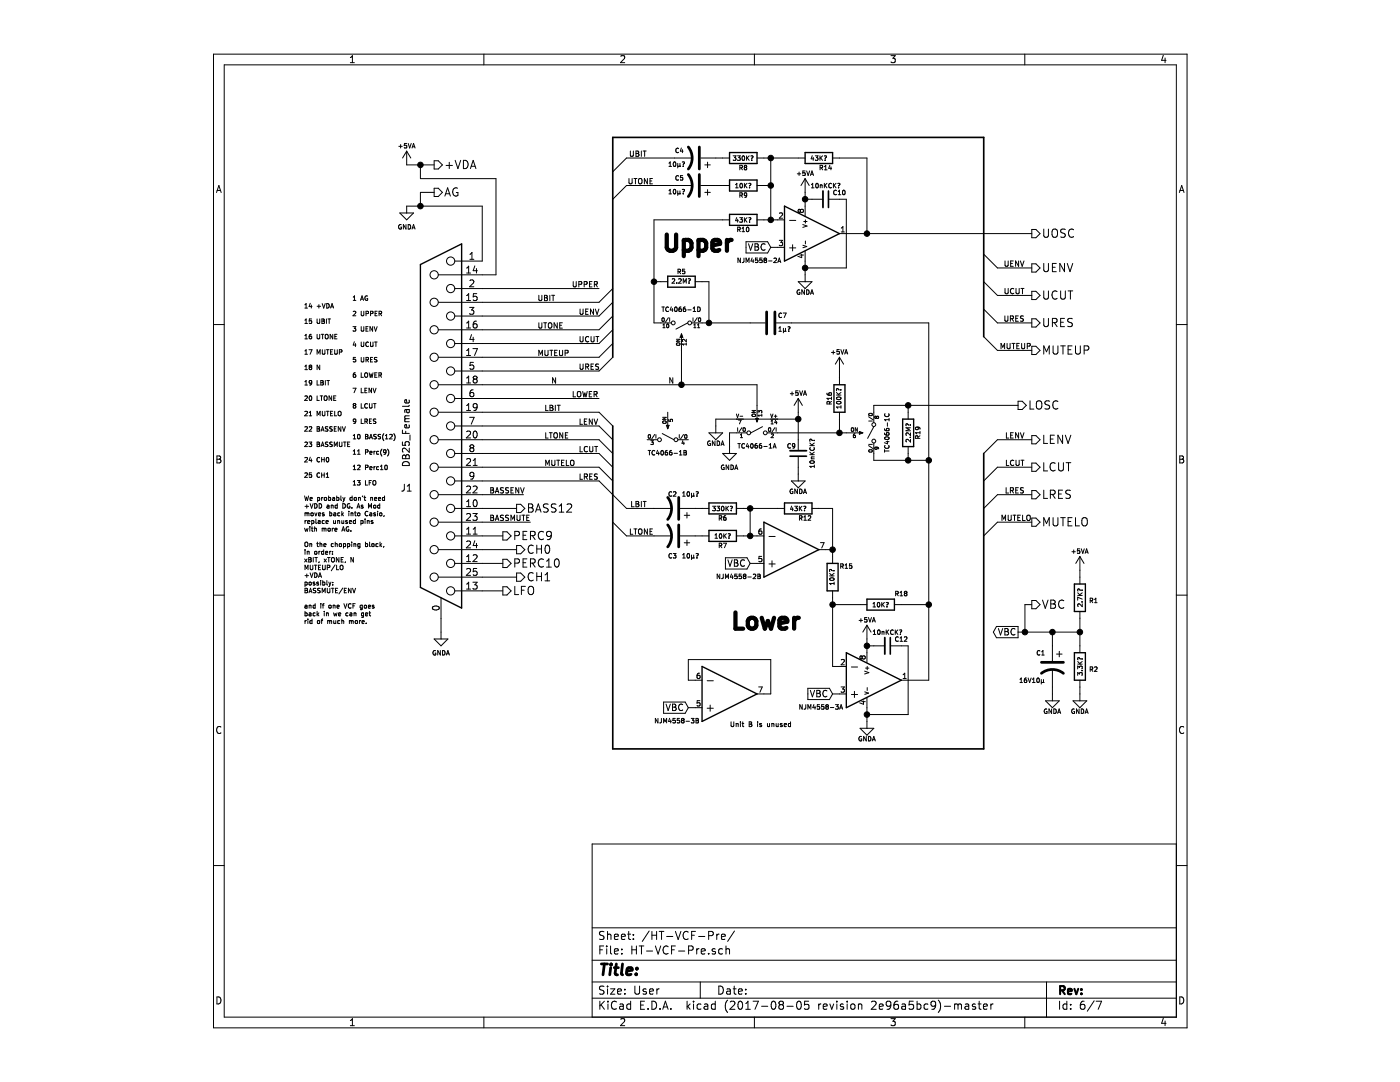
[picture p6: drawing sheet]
<svg xmlns="http://www.w3.org/2000/svg" width="279mm" height="216mm" viewBox="0 0 279 216" stroke-linecap="round" stroke-linejoin="round" font-family="sans-serif">
<g fill="none" stroke="#000" stroke-width=".2">
<path d="M42.6 10.8h194.3v194.3h-194.3zM44.7 12.9h190.1v190.1h-190.1zM69.9 12.5h.8M69.9 11.5l.4-.4v1.4M96.6 10.8v2.1M123.9 11.2l.5-.1 .2 .1 .1 .3-.9 1h.9M150.6 10.8v2.1M177.8 11.1h.9l-.5 .5 .4 .2v.6l-.2 .1-.6-.1M204.5 10.8v2.1M232.2 11l-.4 1h.9M232.5 11.6v.9M43.2 38.4l.5-1.4 .4 1.4"/>
<path d="M43.3 38h.7M79.6 29.2h.7M80 28.8v.7M81.2 28.6h-.5v.5h.5v.3h-.5M81.2 30.2v2.7h5.4M81.2 30.2l-.9 1.3M81.2 30.2l.8 1.3M81.5 28.6l.3 .9 .3-.9M82.2 29.5l.3-.9 .3 .9M82.3 29.3h.5M83.9 32.9v2.7h15.1v19.2h-11.5M86.6 38.4h-2.7v2.7"/>
<path d="M86.6 32.1h.9l.8 .8-.8 .8h-.9zM86.6 37.6h.9l.8 .8-.8 .8h-.9zM88.8 39.1l.5-1.6 .6 1.6M88.9 38.7h.8M89 33h1.3M89.7 32.4v1.2M90.8 32l.6 1.6 .5-1.6M91.3 37.6a.77 .77 0 0 0-1 .7 .77 .77 0 0 0 1 .7l.1-.6h-.3M92.5 32a.83 .83 0 0 1 .9 .8 .83 .83 0 0 1-.9 .8zM93.9 33.6l.5-1.6 .6 1.6M94 33.2h.8M125.5 35.6v.9l.2 .2 .5-.2v-.9"/>
<path d="M125.8 30.1v.9l.2 .2h.2l.2-.2v-.9M126.5 35.6h.6M126.8 35.6v1.1M126.9 30.1h.4l.2 .2-.2 .3 .2 .4-.2 .2h-.4zM126.9 30.6h.4M127.5 35.8l.2-.2 .4 .2v.5l-.2 .4-.4-.2zM128 30.1v1.1M128.3 30.1h.7M128.7 30.1v1.1M129.2 35.6v1.1l-.6-1.1v1.1M129.7 36.1h.4M130.2 35.6h-.5v1.1h.5"/>
<path d="M133.5 33.2h.5M133.5 32.6l.3-.3v.9M133.5 38.1l.3-.3v.9M133.5 38.7h.5M134.5 32.4l.1-.1a.45 .45 0 0 1 .3 .5 .45 .45 0 0 1-.4 .4l-.1-.3zM134.5 37.8h.1a.45 .45 0 0 1 .3 .5 .45 .45 0 0 1-.4 .4l-.1-.3zM135.3 33.1l.1 .1 .3-.1M135.3 32.6v.9M135.3 38.1v.9M135.3 38.6l.1 .1 .3-.1M135.4 35.2v-.1a.4 .4 0 0 0-.5 .4 .4 .4 0 0 0 .5 .4M135.4 29.7v-.1a.4 .4 0 0 0-.5 .4 .4 .4 0 0 0 .5 .4"/>
<path d="M135.7 33.1l.1 .1M135.7 32.6v.5M135.7 38.1v.5M135.7 38.6l.1 .1M136 29.5l-.2 .7h.5M136.2 32.4l.3-.1a.29 .29 0 0 1 .1 .3 .29 .29 0 0 1-.2 .2v.1M136.2 37.8h.3a.29 .29 0 0 1 .1 .3 .29 .29 0 0 1-.2 .2v.1M136.2 29.9v.6M136.2 35h-.4v.5h.4v.4h-.4M136.4 33.1v.1M136.4 38.6v.1M138.2 37h-13.2l-2.7 2.8"/>
<path d="M138.2 31.5h-13.2l-2.7 2.8M139.8 37h5.8M139.8 31.5h5.8M140.7 32.9h1.1M140.7 38.4h1.1M141.2 32.4v1.1M141.2 37.8v1.1M146.3 31.1h.6l-.3 .4 .3 .1-.1 .4-.5-.1M146.8 36.9l.2-.3v.9M146.8 37.5h.5M147.2 31.1h.5l-.3 .4h.3v.4h-.5M147.7 33.5l.4-.1v-.4h-.4v.9"/>
<path d="M147.7 39l.4-.1v-.4h-.4v.9M147.7 36.7l.2-.1a.45 .45 0 0 1 .3 .5 .45 .45 0 0 1-.4 .4l-.1-.3zM147.9 39l.3 .4M147.9 33.5l.3 .4M148.2 31.2l.1-.1a.45 .45 0 0 1 .3 .5 .45 .45 0 0 1-.4 .4l-.1-.3zM148.6 36.6v.9M148.7 33.4l-.2-.2 .2-.2 .3 .1-.1 .3M148.7 33.4l-.2 .2 .2 .3 .3-.2-.1-.3M148.7 37l.4 .5M148.7 33.4h.2M149 31.1v.9M149 38.9l-.1 .1h-.3v-.4l.3-.1a.59 .59 0 0 1-.1 .9h-.2"/>
<path d="M149.1 36.6l-.5 .5M149.1 31.5l.4 .5M149.4 36.6h.3a.31 .31 0 0 1-.1 .5v.1M149.5 31.1l-.5 .5M149.6 37.4v.1M149.8 31.1h.3l.2 .1-.3 .5M150 31.9v.1M151.1 37h2.7M151.1 31.5h9.6M153.8 31.5v12.4M159.1 34.7h.7M159.5 34.3v.7"/>
<path d="M160.7 35.6v7.5M160.7 34.1h-.5v.4h.5v.4h-.5M160.7 39.8h3.5M160.7 35.6l-.8 1.4M160.7 35.6l.8 1.4M161 34.1l.3 .9 .3-.9M161.7 35l.3-.9 .3 .9M161.8 34.8h.5M161.9 37.5h.6M161.9 36.9l.3-.3v.9M162.1 31.1l-.2 .6h.5M162.3 31.4v.6"/>
<path d="M162.7 31.1h.6l-.3 .4 .3 .1-.1 .4-.5-.1M162.9 36.7l.1-.1a.45 .45 0 0 1 .3 .5 .45 .45 0 0 1-.4 .4l-.1-.3zM163.6 31.1v.9M163.7 33.5l.5-.1v-.3l-.5-.1v.9M163.7 37l.3-.1 .1 .6M163.7 36.9v.6M163.8 31.5l.4 .5M163.9 33.5l.3 .4M164.2 31.1l-.6 .5M164.5 31.1h.3a.31 .31 0 0 1-.1 .5v.1M164.5 36.6v.9M164.5 33.9h.6"/>
<path d="M164.5 33.3l.3-.3v.9M164.7 32h.1M164.7 37l.3 .5M165 36.6l-.5 .5M165.3 39.8h3.6v13.7h-8.2M165.6 33l-.2 .6h.6M165.8 33.3v.6M165.9 36.7v-.1a.4 .4 0 0 0-.5 .5 .4 .4 0 0 0 .5 .3M166.2 31.5h6.8v15.1M166.3 36.6v.9M166.5 37l.3 .5M166.8 36.6l-.5 .5"/>
<path d="M166.9 38.1v-.1a.41 .41 0 0 0-.5 .4 .41 .41 0 0 0 .5 .4M167.2 36.6h.3a.31 .31 0 0 1-.1 .5v.1M167.3 38.2l.2-.3v1M167.3 38.9h.5M167.4 37.5h.1M168.2 38.1l.2-.2a.45 .45 0 0 1 .3 .5 .45 .45 0 0 1-.4 .4l-.2-.3zM235.4 38.4l.4-1.4 .5 1.4M235.5 38h.7M70.5 59.9h.5M70.5 59.3l.2-.3v.9M71.9 59.9l.3-.9 .4 .9M72 59.7h.5"/>
<path d="M73.3 59.1a.41 .41 0 0 0-.5 .4 .41 .41 0 0 0 .6 .4v-.3h-.2M79.8 42.5h2.7l-1.3 1.4zM80.1 44.9a.41 .41 0 0 0-.6 .4 .41 .41 0 0 0 .6 .3v-.3h-.1M81 44.8v.9l-.5-.9v.9M81.2 42.5v-1.4h15v11h-5.4M81.5 44.8a.45 .45 0 0 1 .5 .5 .45 .45 0 0 1-.5 .4zM82.2 45.7l.3-.9 .3 .9M82.3 45.5h.5M90.8 57.6h28.7M93.1 53.5l.4-.4v1.4M93.1 59l.4-.4v1.4M93.1 54.5h.8"/>
<path d="M93.1 60h.8M93.8 51.7h.8M93.8 50.8l.4-.4v1.3M93.8 56l.5-.1 .3 .3-.9 1h.9M94.8 53.1l-.4 .9h.9M95.1 53.6v.9M95.1 58.6h-.6l-.1 .7 .6-.2 .2 .3v.3l-.2 .3-.6-.2M107.5 58.9v.9l.2 .2h.2l.2-.2v-.9M108.7 58.9h.3l.2 .2-.2 .3 .3 .4-.2 .2h-.4zM108.7 59.4h.3M109.7 58.9v1.1M110.1 58.9h.6"/>
<path d="M110.4 58.9v1.1M114.4 56.2v.8l.2 .3h.2l.2-.3v-.8M115.5 56.7h.5l.1-.4-.6-.1v1.1M116.6 56.7h.5v-.4l-.5-.1v1.1M117.7 56.7h.3M118.1 56.2h-.4v1.1h.4M118.6 56.7h.5l.1-.4-.6-.1v1.1M118.9 56.7l.3 .6M122.3 57.6l-2.8 2.7h-32M130.5 56.2h2.8M134.2 55.7l.3-.1 .2 .3-.6 .6h.6M135.1 56.4v.1"/>
<path d="M135.5 55.7l.3-.1 .2 .3-.6 .6h.6M135.5 54.2l.3 .4M135.8 54.2h-.5M135.8 54.1v-.3l-.5-.1v.9M135.8 54.1v.1M136.2 54.1v.1M136.2 54.1l.5 .1v.3l-.2 .1-.3-.1M136.4 56.5v-.9l.3 .7 .3-.7v.9M136.7 53.7h-.5v.5M137.3 55.7l.3-.1a.37 .37 0 0 1-.1 .6M137.5 56.4v.1M138.7 56.2h2.8v8.2"/>
<path d="M145.6 43.9h-15.1v20.5h3.4M147 43.4l-.2 .6h.6M147.2 45.8l.5-.1v-.3l-.5-.1v.9M147.2 43.7v.6M147.4 45.8l.3 .4M147.6 43.4h.6l-.3 .4 .3 .2-.1 .3h-.5M147.8 51.5v.9l-.5-.9v.9M148.1 45.6l.2-.3v.9M148.1 46.2h.5M148.5 51.5v.7l-.2 .2h-.2M148.6 43.4v.9M148.7 43.8l.4 .5"/>
<path d="M148.9 48.2h4.3l.6 1.2-.6 1.1h-4.3zM148.9 52.4v-.9l.3 .7 .3-.7v.9M149.1 45.4l.1-.1a.45 .45 0 0 1 .3 .5 .45 .45 0 0 1-.4 .4l-.2-.3zM149.1 43.4l-.5 .6M149.4 48.6l.4 1.3 .4-1.3M149.4 43.5l.3-.1a.31 .31 0 0 1-.1 .6M149.6 44.3h.1M150.1 51.5l-.2 .6h.5M150.3 51.8v.6M150.7 48.6h.4l.2 .3-.2 .3 .2 .1 .1 .4-.2 .2h-.5zM150.7 49.2h.4M151.1 43.9h5.5"/>
<path d="M151.2 51.5h-.4v.4h.4l.1 .3-.2 .2-.3-.1M152.1 51.5h-.4l-.1 .4h.5v.4h-.5M152.5 51.7l.1-.2 .4 .2M152.5 51.7l.1 .2M152.5 51.7h.1M152.6 51.9l-.1 .2 .1 .3 .4-.2-.2-.3M152.6 51.9h.2M152.7 48.8a.6 .6 0 0 0-.8 .5 .6 .6 0 0 0 .7 .6l.1-.1M153 51.7h.1M153 51.7l-.2 .2M153.4 52.1h.7M153.8 49.4h2.8"/>
<path d="M154.5 51.6l.3-.1 .2 .3-.6 .6h.6M155.2 52.4l.3-.9 .3 .9M155.3 52.2h.4M155.5 48h.7l-.4 .4 .3 .1v.4l-.1 .1-.5-.1M155.5 42.6l.5-.1 .2 .3-.7 .7h.7M157.6 44h1.2M157.6 49.5h1.2M158.2 48.8v1.3M159.3 56.2h2.7l-1.3 1.4zM159.6 57.9a.41 .41 0 0 0-.5 .4 .41 .41 0 0 0 .5 .4v-.4h-.1M159.6 50.9h.7M159.7 42l-.2-.2a.33 .33 0 0 0-.2 .3 .33 .33 0 0 0 .2 .3l.2-.2"/>
<path d="M159.7 42a.33 .33 0 0 1 .5-.2 .33 .33 0 0 1 0 .5 .33 .33 0 0 1-.5-.1M159.7 42v.2M160 50.8v.6l-.8-.3M160.2 44.8l.9 .3-.9 .3M160.2 48.9l.8 .3-.8 .2M160.4 44.2h.7M160.5 57.8v.9l-.5-.9v.9M160.7 50.2v6M160.7 43.9v.6M160.7 48.1v.6M161 57.8a.45 .45 0 0 1 .5 .5 .45 .45 0 0 1-.5 .4zM161.7 58.7l.3-.9 .3 .9"/>
<path d="M161.8 58.5h.5M167.5 46.6h38.4M167.9 46.3h.6M167.9 45.5l.3-.3v1.1M196.3 56.2l2.8 2.8h6.8M196.3 50.7l2.8 2.8h6.8M200.6 52.1v.8l.2 .2 .4-.2v-.8M200.6 57.6v.8l.2 .2 .4-.2v-.8M201.7 52.6h.4M202.2 52.1h-.5v1h.5M202.3 57.6a.49 .49 0 0 0-.7 .5 .49 .49 0 0 0 .7 .4M202.8 57.6v.8l.2 .2 .4-.2v-.8"/>
<path d="M203.3 52.1v1l-.6-1v1M203.6 52.1l.4 1 .4-1M203.8 57.6h.6M204.1 57.6v1M205.9 52.6h.8l.9 .9-.9 .8h-.8zM205.9 45.8h.8l.9 .8-.9 .8h-.8zM205.9 58.1h.8l.9 .9-.9 .8h-.8zM208.3 45.7v1.3l.3 .4h.3l.3-.4v-1.3M208.3 52.6v1.3l.3 .3h.3l.3-.3v-1.3M208.3 58v1.4l.3 .3h.3l.3-.3v-1.4M210 45.9l.2-.1a.57 .57 0 0 1 .8 .1 1.13 1.13 0 0 1-.3 1.5l-.5-.1a1.33 1.33 0 0 1-.2-1.4zM210 53.3h.6"/>
<path d="M210.8 52.6h-.8v1.6h.8M211 58.2a.67 .67 0 0 0-.8 0 .67 .67 0 0 0-.2 .8 .61 .61 0 0 0 .3 .6 .61 .61 0 0 0 .7-.1M211.7 58v1.4l.3 .3h.3l.3-.3v-1.4M212.4 52.6v1.6l-.9-1.6v1.6M212.6 45.8a.67 .67 0 0 0-.8 0v.5l.6 .3 .2 .4-.3 .4-.6-.1M213 52.6l.5 1.6 .6-1.6M213.2 58h.9M213.6 58v1.7M214.3 45.8a.67 .67 0 0 0-.9 .1 .67 .67 0 0 0-.2 .7 .61 .61 0 0 0 .4 .7 .61 .61 0 0 0 .7-.1M42.6 64.8h2.1M60.8 61.5h.6M60.8 60.8l.3-.2v.9"/>
<path d="M60.8 63.9l.3-.3v.9M60.8 67l.3-.3v.9M60.8 70l.3-.2v.9M60.8 73.1l.3-.2v.9M60.8 76.2l.3-.3v.9M60.8 64.5h.6M60.8 67.6h.6M60.8 70.7h.6M60.8 73.8h.6M60.8 76.8h.6M60.8 79.1l.4-.1 .2 .2-.6 .7h.6M61.7 69.8h.6l-.4 .9"/>
<path d="M61.7 67.2l.2-.1 .3 .1v.3l-.4 .1M61.7 76l.1 .4 .2 .1 .2-.2M61.7 67.5l.1 .1M61.7 73.7h.1M61.8 76l.2-.1 .2 .2v.5l-.4 .2M61.8 79.1l.1-.1a.43 .43 0 0 1 .3 .5 .43 .43 0 0 1-.4 .3l-.1-.3zM61.8 76h-.1M61.9 73.2l-.2-.1 .2-.2h.3l-.2 .3M61.9 73.2l-.2 .2v.3M61.9 73.2h.1M61.9 60.5l-.2 .7h.6M62 73.2l.2 .2v.3h-.4"/>
<path d="M62.1 60.9v.6M62.1 66.7l-.4 .2v.6M62.2 63.6h-.5v.5l.4-.1 .1 .5h-.5M63.3 61.1h.7M63.3 63.6v.8l.2 .1h.3v-.9M63.3 66.7v.8l.2 .1 .3-.1v-.8M63.3 70.7v-.9l.3 .6 .3-.6v.9M63.3 75.9v.9h.4M63.3 79v.9h.4M63.6 60.8v.7M63.8 72.9v.9l-.5-.9v.9M63.9 79h.5"/>
<path d="M64 75.9l.5 .1-.2 .4 .2 .3-.1 .1h-.4zM64 76.4h.3M64.1 66.7h.5M64.2 79v.9M64.2 64.1h.3M64.2 63.6l.5 .1-.2 .4 .3 .3-.2 .1h-.4zM64.3 60.6l.3 .9 .3-.9M64.3 69.8v.7l.2 .2 .3-.2v-.7M64.4 66.7v.9M64.7 79.1l.2-.1 .3 .1 .1 .5-.2 .3-.4-.1zM64.9 66.8l.2-.1 .3 .1 .1 .5-.2 .3-.4-.1zM64.9 75.9v.9"/>
<path d="M65.1 63.6v.9M65.1 69.8h.6M65.2 60.6a.45 .45 0 0 1 .5 .4 .45 .45 0 0 1-.5 .5zM65.2 75.9h.6M65.4 69.8v.9M65.4 63.6h.6M65.5 75.9v.9M65.7 63.6v.9M66 61.5l.3-.9 .3 .9M66 70.2h.3M66.1 61.2h.4M66.2 79v.9l-.5-.9v.9"/>
<path d="M66.4 66.7v.9l-.5-.9v.9M66.4 69.8h-.4v.9h.4M66.6 79.4h.3M66.8 69.8v.7l.2 .2 .3-.2v-.7M66.8 67.2h.3M67 79h-.4v.9h.4M67.3 66.7h-.5v.9h.5M67.7 70.2h.5v-.3l-.5-.1v.9M70.4 65.2h.6l-.3 .3 .3 .2v.3M70.4 66h.5M70.4 77.5h.6l-.3 .9M70.5 72.1v.1"/>
<path d="M70.5 62.2h.4M70.5 62.2h.1M70.5 72.2h.4M70.7 68.2l-.2 .7h.5M70.9 62.2h.1M70.9 74.4l-.4 .2v.5l.2 .2 .3-.1-.1-.4-.2-.1-.2 .2M70.9 68.5v.7M71 71.3h-.5v.5l.4-.1 .1 .4M71 62.2v.3l-.6 .5h.6M71 66h-.1M71 72.1l-.1 .1M72.1 68.2v.8l.1 .2 .4-.2v-.8"/>
<path d="M72.1 77.5v.9h.4M72.1 62.1v.7l.1 .2 .4-.2v-.7M72.1 65.2v.8M72.1 71.3v.8M72.1 74.4v.9h.4M72.1 66h.1M72.1 72.1l.1 .1M72.2 66h.3M72.2 72.2h.3M72.6 66h-.1M72.6 72.1l-.1 .1M72.6 65.2v.8"/>
<path d="M72.6 71.3v.8M72.8 74.5l.2-.1 .3 .1v.7l-.1 .1-.4-.1zM72.8 77.9h.3M73 71.8h.5v-.4l-.5-.1v.9M73 62.6l.5-.1v-.3l-.5-.1v.9M73 65.6h.3M73.2 77.5h-.4v.9h.4M73.2 71.8l.3 .4M73.5 65.2h-.5v.9h.5M73.5 68.3l-.1-.1a.46 .46 0 0 0-.4 .5 .46 .46 0 0 0 .4 .5l.1-.1M73.7 74.4l.2 .9 .2-.7 .2 .7 .1-.9M73.9 62.6l.5-.1v-.3l-.5-.1v.9"/>
<path d="M73.9 68.2v.8l.2 .2 .3-.1v-.9M73.9 71.8h.4M74.1 77.5v.9l-.5-.9v.9M74.4 71.3h-.5v.9h.5M74.4 65.2v.9l-.6-.9v.9M74.4 77.5l.3 .9 .3-.9M74.7 65.2l.3 .9 .3-.9M74.7 68.2h.6M74.8 74.8h.3M74.9 62.5h.3M75 68.2v1M75.2 71.4h-.5a.38 .38 0 0 0 .5 .5v.3h-.5"/>
<path d="M75.2 74.4h-.4v.9h.4M75.3 62.1h-.4v.9h.4M75.6 74.9l.5-.1v-.3l-.5-.1v.9M75.6 62.6l.5-.1v-.3l-.5-.1v.9M75.8 74.9l.3 .4M75.9 62.6l.3 .4M81.6 79.8l.1 .4-.2 .2-.7-.1v-.5h.3l.1 .6M87.5 76.8h63.6v7.3M90.8 79.5h28.7M93.1 64.5l.4-.4v1.4M93.1 69.9l.4-.3v1.3M93.1 75.4l.4-.4v1.4"/>
<path d="M93.1 65.5h.8M93.1 70.9h.8M93.1 76.4h.8M93.7 61.3h.9l-.5 .6 .4 .1 .1 .5-.3 .2-.6-.1M94.1 66.8l-.3 .9h.8M94.4 69.6h.9l-.6 1.3M94.4 77.8h-.2a.85 .85 0 0 0-.2 1.4l.4-.1 .2-.5-.3-.3h-.3l-.2 .3M94.4 67.3v.9M94.5 72.3h-.6l-.1 .7 .5-.2 .3 .3v.3l-.3 .3-.5-.2M94.7 75.7l-.3-.3 .3-.4h.3l.2 .3-.2 .4M94.7 75.7l-.3 .2 .1 .4 .2 .1h.4l.1-.2v-.3l-.2-.2M94.7 75.7h.3"/>
<path d="M95.1 64.1l-.5 .1-.2 .5 .1 .6 .2 .2 .4-.1 .1-.2-.1-.5-.4-.1-.3 .3M107.5 64.4v.9l.2 .2h.2l.2-.2v-.9M107.5 71v-1.1l.4 .8 .4-.8v1.1M108.5 64.4h.6M108.7 69.9v.8l.3 .3 .4-.3v-.8M108.8 64.4v1.1M109.5 64.5l.2-.1 .4 .1v.6l-.1 .3-.3 .1-.2-.2zM109.7 69.9h.6M110 69.9v1.1M110.7 70.4h.3M110.9 75.4v1l-.6-1v1M111.2 69.9h-.5v1.1h.5"/>
<path d="M111.2 64.4v1.1l-.6-1.1v1.1M111.7 69.9v.8l.2 .3 .4-.3v-.8M111.7 64.9h.4M112.2 64.4h-.5v1.1h.5M112.8 70.4h.5l.1-.4-.6-.1v1.1M114.4 78.1v1.1h.5M115.2 78.3l.3-.2 .4 .2v.5l-.1 .3-.3 .1-.3-.2zM115.8 61.7v.8l.2 .2h.2l.2-.2v-.8M115.8 72.6v.9l.2 .2h.2l.2-.2v-.9M115.8 67.2v.8l.2 .2h.2l.2-.2v-.8M116.3 78.1l.2 1.1 .2-.8 .2 .8 .3-1.1M116.9 62.2h.3"/>
<path d="M116.9 73.2l.5-.1v-.4l-.5-.1v1.1M117.1 73.2l.4 .5M117.4 61.7h-.5v1h.5M117.5 67.2a.48 .48 0 0 0-.7 .5 .48 .48 0 0 0 .7 .4M117.6 78.6h.4M118 67.2v.8l.1 .2h.3l.2-.2v-.8M118 73.1h.3M118.1 78.1h-.5v1.1h.5M118.5 72.6h-.5v1.1h.5M118.5 61.7v1l-.7-1v1M118.6 78.7l.5-.1v-.4l-.5-.1v1.1M118.8 61.7l.4 1 .3-1"/>
<path d="M118.8 78.7l.4 .5M118.9 67.2h.6M119.2 67.2v1M119.5 72.7l-.4-.1-.2 .2v.2l.5 .3v.3h-.5M122.3 71.3l-2.8 2.7h-28.7M122.3 68.5l-2.8 2.8h-32M122.3 65.8l-2.8 2.7h-28.7M122.3 63.1l-2.8 2.7h-32M122.3 60.3l-2.8 2.8h-28.7M132.1 61.3h.5M132.1 63.5l.2-.1 .2 .1v.6h-.4zM132.3 65.4h.4"/>
<path d="M132.3 64.8l.2-.2v.8M132.4 61.3v.9M133.1 64.7l.1-.1a.36 .36 0 0 1 .3 .4 .36 .36 0 0 1-.4 .3zM133.4 63.4l-.6 .9M133.4 61.4v-.1a.41 .41 0 0 0-.6 .4 .41 .41 0 0 0 .6 .4M133.6 63.4v.7M134 61.2l-.2 .7h.5M134.2 61.6v.6M134.3 75.4v1l-.6-1v1M134.8 61.3a.45 .45 0 0 1 .4 .4 .45 .45 0 0 1-.4 .4l-.2-.3zM135 67.7h.7l-.7 .4h.7M135.1 68.5h.5v.4h-.5l-.1-.2z"/>
<path d="M135.9 61.3h-.1a.55 .55 0 0 0-.1 .9l.3-.1v-.4l-.3-.1-.2 .2M136 66.6l.3 .7h-.6zM136 66.6l.1 .6h-.2M136 66.7v10.1M136.8 61.3h-.2a.6 .6 0 0 0-.1 .9l.3-.1 .1-.3-.2-.2-.3 .2M137 67.7v.5l-.6-.5-.2 .2 .1 .2M137 68.4v.5M137 68.7h-.8l.2 .2M137.2 64.4l-2.3 1.3M137.3 61.8h.6M138.1 64.4h14.6M138.3 63.4v.7"/>
<path d="M138.3 62.2h.6M138.3 61.5l.3-.2v.9M138.5 65.4h.4M138.5 64.8l.2-.2v.8M139.2 63.4l-.7 .9M139.2 65.4h.4M139.2 64.8l.2-.2v.8M139.2 61.3a.46 .46 0 0 1 .6 .4 .46 .46 0 0 1-.6 .5zM139.5 63.5h.3v.6h-.1h-.3zM154.9 64.4h30.5v71.3h-5.5M155.4 66.1h.6M155.4 65.5l.3-.3v.9"/>
<path d="M156 62.6l-.1-.1a.4 .4 0 0 0-.5 .4 .4 .4 0 0 0 .6 .4M156.3 62.5h.6l-.4 .9M156.3 66l.2 .1 .3-.1M156.3 65.5v.9M156.8 66l.1 .1M156.8 65.5v.5M157.2 65.3l.4-.1a.37 .37 0 0 1-.2 .6M157.4 66v.1M157.7 78.6h.7M158.1 78.2v.7M159.3 78h-.5v.4h.5v.4h-.5M159.3 79.5l.8 1.4"/>
<path d="M159.3 79.5v10.4M159.3 79.5l-.8 1.4M159.6 78l.3 .9 .3-.9M160.3 78.9l.3-.9 .4 .9M160.4 78.6h.5M165 78.4v.2a.55 .55 0 0 0 .9 .1v-.3h-.4l-.1 .3 .2 .2M165.9 70.3h.7M165.9 79.2v.5M165.9 79.5h-.9l.3 .2M166.3 70v.7M166.9 78.8h.9M166.9 78.3l.5 .5"/>
<path d="M167 79.4l.5-.2 .3 .2a.43 .43 0 0 1-.4 .4 .43 .43 0 0 1-.4-.4zM167.5 77.8l-.4-.3-.2 .2 .1 .3M167.5 69.8h-.4l-.1 .4h.5v.4h-.5M167.5 71.3l.9 1.4M167.5 71.3v5.5M167.5 71.3l-.8 1.4M167.8 77.8h.1M167.8 69.8l.3 .9 .3-.9M167.8 78.3l-.5 .4M168.6 70.7l.3-.9 .3 .9M168.7 70.4h.4M196.3 61.7l2.8 2.7h6.8"/>
<path d="M196.3 67.2l2.8 2.7h6.8M199.8 69.6v-1.1l.3 .8 .4-.8v1.1M200.5 63v.9l.2 .2 .4-.2v-.9M201 68.5v.9l.2 .2 .4-.1v-1M201.6 63.6l.6-.1v-.4l-.6-.1v1.1M201.9 63.6l.4 .5M201.9 68.5h.7M202.3 68.5v1.1M202.7 63.5h.4M202.9 69h.4M203.2 63h-.5v1.1h.5M203.4 68.5h-.5v1.1h.5"/>
<path d="M203.9 68.5v.9l.2 .2 .3-.1 .1-.1v-.9M204.2 63.1h-.5a.46 .46 0 0 0 .5 .6v.2l-.1 .2h-.5M205 69.1l.5-.1 .1-.4-.6-.1v1.1M205.6 80v1.6h.7M205.9 63.6h.8l.9 .8-.9 .9h-.8zM205.9 69.1h.8l.9 .8-.9 .8h-.8zM208.3 63.5v1.3l.3 .4h.3l.3-.4v-1.3M208.3 70.7v-1.7l.6 1.2 .5-1.2v1.7M210 64.4l.8-.1 .2-.2-.1-.4-.2-.2h-.7v1.7M210.2 69v1.3l.3 .4 .5-.1 .1-.3v-1.3M210.4 64.4l.6 .8M211.7 64.3h.5"/>
<path d="M211.7 69h.9M212.1 69v1.7M212.4 63.5h-.7v1.7h.7M213.2 69.8h.5M214 69h-.8v1.7h.8M214 63.6l-.6-.1-.3 .3 .1 .4 .8 .3v.5a.67 .67 0 0 1-.9 .1M214.6 69v1.3l.4 .4 .4-.1 .2-.3v-1.3M216.4 69.9l.8-.1 .1-.2-.1-.4-.8-.2v1.7M234.8 64.8h2.1M43.3 91h.5l.2 .2-.2 .4 .3 .3-.1 .3-.2 .2h-.5zM43.3 91.6h.5M60.8 99l.2 .9 .2-.7 .2 .7 .2-.9"/>
<path d="M60.8 91.4l.4-.1 .2 .2-.6 .7h.6M60.8 82.1h.4l.2 .2-.6 .7h.6M60.8 85.2l.4-.1 .2 .3-.6 .6h.6M60.8 88.3l.4-.1 .2 .3-.6 .6h.6M60.8 94.4h.4l.2 .2-.6 .7h.6M61.7 88.2h.5l-.3 .4h.3v.4h-.5M61.7 83h.5M61.7 85.2l.3-.1 .2 .3-.5 .6h.5M61.7 82.3l.3-.2v.9M61.9 99.6l.4-.1-.1-.2h-.3v.4l.1 .2 .3-.1M61.9 91.2l-.2 .7h.6M62.1 91.6v.6"/>
<path d="M62.2 94.4h-.5v.4l.4-.1 .1 .5h-.5M63.3 88.2l.5 .2-.2 .2 .2 .2-.2 .3h-.3zM63.3 88.6h.3M63.3 83v-.9l.3 .6 .3-.6v.9M63.3 85.6h.3M63.4 99.3h.2l.2 .1v.4h-.4M63.4 99.3v.9M63.7 85.5l-.1 .1M63.7 85.5v-.3l-.4-.1v.9h.5v-.3l-.2-.1M63.7 85.5h.1M63.8 91.4a.4 .4 0 0 0-.5 .3 .4 .4 0 0 0 .5 .4M63.8 94.4a.4 .4 0 0 0-.5 .4 .4 .4 0 0 0 .5 .4"/>
<path d="M64.1 86l.3-.9 .3 .9M64.1 89.1l.3-.9 .3 .9M64.2 88.9h.4M64.2 85.8h.4M64.2 91.3v.9M64.2 94.4v.9M64.2 99.3v.6M64.2 91.7h.5M64.2 94.8h.5M64.3 82.1v.7l.2 .2 .3-.2v-.7M64.5 99.3l-.3 .1M64.7 91.3v.9"/>
<path d="M64.7 94.4v.9M64.8 99.3h.3v.5h-.3zM65.1 95.3h.5M65.1 94.6l.3-.2v.9M65.1 82.1h.6M65.2 91.4a.42 .42 0 0 0-.2 .5 .42 .42 0 0 0 .5 .2v-.7M65.2 91.3v.1M65.2 91.3h.3M65.4 82.1v.9M65.4 85.2l-.3-.1-.2 .2 .5 .6-.1 .1h-.4M65.4 88.3l-.3-.1-.2 .2 .5 .5-.1 .2h-.4M65.5 91.3v.1"/>
<path d="M65.6 99.3h.2l.2 .1v.4h-.4M65.6 99v.9M66 82.5h.3M66.3 85.2h-.5a.38 .38 0 0 0 .5 .5v.3h-.5M66.3 88.3h-.5a.38 .38 0 0 0 .5 .5v.2l-.5 .1M66.4 82.1h-.4v.9h.4M66.4 99.3h.3l.1 .6M66.7 89.1v-.9l.3 .7 .3-.7v.9M66.7 85.6h.3M66.8 82.1v.9h.4M66.8 99.5l-.4 .1 .1 .3 .3-.1M67.1 85.1h-.4v.9h.4"/>
<path d="M67.2 99.3h.3l.1 .1v.4h-.4M67.2 99v.9M67.5 82.2l.2-.1 .3 .1 .1 .5-.2 .3-.4-.2zM67.7 88.2v.7l.2 .2 .3-.1v-.8M68 85.1v.9l-.5-.9v.9M68 99v.7l.2 .2M68.3 85.1l.3 .9 .3-.9M68.4 99.3l.2 .6M68.5 88.2h.6M68.6 99.9l-.2 .3M68.8 88.2v.9M68.8 99.3l-.2 .6"/>
<path d="M69.4 88.6h.3M69.8 88.2h-.4v.9h.4M69.9 99.3v.5M69.9 99.8h.1M69.9 99.3h.1M69.9 99.8h.4M69.9 99.3h.4M70.3 99v.9M70.5 93.7h.5M70.5 86.9l.2-.2v.9M70.5 90l.2-.3v.9M70.5 93.1l.2-.3v.9"/>
<path d="M70.5 96.1l.2-.2v.9M70.5 87.6h.5M70.5 90.6h.5M70.5 96.8h.5M70.7 80.9l-.2-.1 .2-.3 .3 .2-.2 .2M70.7 80.9l-.2 .2v.3h.4M70.7 80.9h.1M70.7 99.3h.4v.5h-.4zM70.8 80.9l.1 .1M70.9 83.7h-.4v.3l.2 .2 .3-.2M70.9 81h.1M70.9 83.7h.1"/>
<path d="M71 81v.4M71 83.7v.6l-.4 .2M71 81.4h-.1M71.3 95.9h.6l-.3 .3 .2 .1v.4h-.5M71.3 92.9l.4-.1 .2 .3-.6 .6h.6M71.3 90.6h.6M71.3 90l.3-.3v.9M71.4 86.8l.2-.1a.43 .43 0 0 1 .3 .4 .43 .43 0 0 1-.4 .4l-.2-.3zM71.5 99.3v.6M71.6 99.3h.2l.1 .1v.5M71.6 99.3h-.1M72.1 80.5v.9h.4"/>
<path d="M72.1 83.6v.9h.4M72.4 99l-.1 .1M72.6 99.3h.4M72.8 99v.7l.2 .2M72.8 84.1l.4-.1 .1-.3-.5-.1v.9M72.9 86.7l.5 .1-.2 .3 .3 .2-.2 .3h-.4zM72.9 90.2h.5v-.4l-.5-.1v.9M72.9 93.3h.5v-.4l-.5-.1v.9M72.9 95.9v.9h.5M72.9 87.1h.3M73 84.1l.3 .4M73.3 80.6l-.1-.1a.46 .46 0 0 0-.4 .5 .46 .46 0 0 0 .4 .4h.1"/>
<path d="M73.7 96.3h.3M73.7 84h.3M73.7 80.5v.8l.2 .1 .4-.1v-.8M73.7 87.6l.3-.9 .3 .9M73.8 87.3h.5M73.8 93.4l.5-.1-.2-.2-.3 .1v.4l.1 .1h.3M73.8 90.3h.5l-.2-.3-.3 .1v.4l.1 .1h.3M74 99.3h.3l.1 .6M74 99.3v.6M74.1 95.9h-.4v.9M74.1 83.6h-.4v.9h.4M74.4 96l.2-.1 .4 .1v.5l-.2 .3-.4-.1z"/>
<path d="M74.6 80.5h.4M74.6 87.5h.4M74.6 90v.6M74.6 93.1v.6M74.7 99.6l.5-.1v-.2h-.3l-.2 .1 .1 .4h.4M74.8 80.5v.9M74.9 90l-.3 .2M74.9 93.1l-.3 .2M75 83.7l-.3-.1-.2 .2 .5 .5-.1 .2h-.4M75 87.2h.1M75 87.5h.1M75 87.2v.3"/>
<path d="M75.1 86.7h-.4l-.1 .1 .1 .3 .3 .1M75.5 99.6l.5-.1-.2-.2h-.2l-.1 .4 .1 .2 .3-.1M75.6 93.2l-.3-.1-.1 .2v.3l.4 .1M75.6 90.1l-.3-.1-.1 .2v.4h.4M75.9 93.7h.5M75.9 93.1l.3-.3v.9M76 86.7l-.5 .1a.38 .38 0 0 0 .4 .4v.3h-.4M76.2 89.6a1.02 1.02 0 0 0 0 1.4M76.4 99.8h.1M76.4 99.3v.5M76.4 99.8h.3M76.4 99.3h.3"/>
<path d="M76.4 99.3h.1M76.6 86.5a1.1 1.1 0 0 0 0 1.4M76.7 99v.9M76.9 92.9l.1-.1a.43 .43 0 0 1 .3 .5 .43 .43 0 0 1-.4 .4l-.1-.3zM76.9 87.6h.5M76.9 86.9l.3-.2v.9M77 89.8h-.4l-.1 .3 .2 .2 .3-.2M77 89.8h.1M77 89.8v.6l-.4 .2M77.3 89.6a1.1 1.1 0 0 1 0 1.4M77.8 86.8l.3-.1 .2 .2-.6 .7h.6M78.6 86.5a1.02 1.02 0 0 1 0 1.4"/>
<path d="M80.3 88.2v.6l.7 .1-.2-.2 .2-.5h.5l.2 .2-.2 .5M80.3 85.8v.7h1.4M80.4 90.9l.3-.1 .3 .3 .2-.4 .3 .1 .2 .7h-1.4zM80.5 92.2a.71 .71 0 0 1 .8-.1 .71 .71 0 0 1 .4 .8h-1.4zM80.7 96.6v1a.42 .42 0 0 1-.5 .4M80.8 84.2h.9M81 86v.5M81 91.1v.4M81 83.5l-.2 .2 .1 .5M81 83.5h.7M81.1 81.7l.1 .5 .2 .2 .2-.1v-.6M81.3 98h.8"/>
<path d="M81.3 97l.4-.4v1.4M81.6 84.8l.1 .4-.2 .2-.7-.1v-.5l.3-.1 .1 .7M81.7 89.4v.9l-1-.9-.4 .3 .1 .5M81.7 81.7l-.9 .1v.5M81.7 83h-.9v.4l.2 .1M81.7 80.9l-.2 .2h-1.2M81.8 86.8v1.1M87.5 98.7h17M87.5 93.2h32l2.8 2.8M87.5 87.7h32l2.8 2.8M87.5 82.3h32l2.8 2.7M90.8 96h28.7l5.5 5.5h9.1"/>
<path d="M90.8 90.5h28.7l2.8 2.7M90.8 85h28.7l2.8 2.7M93.1 80.9l.4-.4v1.4M93.1 86.2l.5-.2 .3 .4v.2l-.8 .8h.8M93.1 91.6l.5-.1 .3 .4v.2l-.8 .8h.8M93.1 97.1l.5-.1 .3 .4v.2l-.8 .8h.8M93.1 81.9h.8M93.7 83.3h.9l-.6 1.3M94 89.4l-.2-.3 .2-.3h.3l.3 .2-.3 .4M94 89.4l-.2 .2v.3l.2 .2h.4l.2-.2v-.3l-.3-.2M94 89.4h.3M94.4 97.1l.6-.1 .2 .4-.8 1h.8"/>
<path d="M94.4 91.9l.4-.4v1.4M94.4 92.9h.8M94.6 94.8l-.3 .3-.4-.1-.1-.2 .1-.5 .4-.1 .2 .2a.94 .94 0 0 1-.3 1.2h-.3M94.6 86.2l.2-.2a.73 .73 0 0 1 .4 .7 .73 .73 0 0 1-.4 .7l-.3-.3-.1-.2zM94.6 99.9l.2-.2a.73 .73 0 0 1 .4 .7 .73 .73 0 0 1-.4 .7l-.3-.3-.1-.2zM95.2 81.1l-.2 .3-.4-.1-.2-.2 .2-.5 .4-.1 .1 .2a.9 .9 0 0 1-.3 1.2h-.2M97.9 97.3h.4l.2 .2-.2 .3 .2 .4-.1 .2h-.5zM97.9 97.8h.4M98.8 98.4l.4-1.1 .4 1.1M99 98.1h.5M100.5 97.4h-.6v.3l.5 .2 .1 .3-.2 .2-.4-.1M101.5 97.4h-.6v.3l.5 .2 .1 .3-.2 .2-.4-.1"/>
<path d="M102 97.8h.3M102.5 97.3h-.5v1.1h.5M103.5 97.3v1.1l-.6-1.1v1.1M103.9 97.3l.3 1.1 .4-1.1M108.9 80.9v1h.5M108.9 86.3v1.1h.5M108.9 92.9v-1.1l.4 .8 .3-.8v1.1M109.6 86.3h.6M109.8 80.9h.3l.2 .2-.2 .3 .2 .1 .1 .2-.2 .2h-.4zM109.8 81.4h.3M109.9 86.3v1.1M110.1 91.8v.9l.2 .2 .4-.2v-.9"/>
<path d="M110.6 86.5l.2-.2 .4 .2v.6l-.1 .3h-.3l-.2-.2zM110.8 80.9v1M111.1 91.8h.6M111.2 80.9h.6M111.4 91.8v1.1M111.5 80.9v1M112.1 92.3h.3M112.3 86.3v1.1l-.6-1.1v1.1M112.6 91.8h-.5v1.1h.5M112.8 86.8h.4M113 91.8v1.1h.5M113.3 86.3h-.5v1.1h.5"/>
<path d="M113.9 92l.2-.2 .4 .2 .1 .5-.3 .4-.4-.2zM115.8 83.6v1.1h.5M115.8 89.1v1.1h.5M115.8 94.6v1h.5M116.6 95.1h.5l.1-.4-.6-.1v1M116.6 84.1h.4M116.9 95.1l.3 .5M117.1 83.6h-.5v1.1h.5M117.2 89.2a.48 .48 0 0 0-.6 .4 .48 .48 0 0 0 .6 .4M117.7 89.1v.8l.2 .3 .4-.3v-.8M117.7 95.1h.3M118.2 83.6v1.1l-.6-1.1v1.1"/>
<path d="M118.2 94.6h-.5v1h.5M118.6 83.6l.3 1.1 .4-1.1M118.7 89.1h.6M119 89.1v1.1M119.2 94.6l-.5 .1a.46 .46 0 0 0 .5 .5v.2l-.2 .2h-.4M129.1 87.7h2.1M129.3 89.9h.6M129.4 86.8l.1-.1 .3 .1-.1 .6h-.3zM129.6 89.9v.9M129.9 87.9h.5l-.3 .3 .3 .2-.1 .2M129.9 88.6l.4 .1M130.3 88.6v.1"/>
<path d="M130.7 86.7l-.7 .9M130.7 90l-.1-.1a.41 .41 0 0 0-.5 .5 .41 .41 0 0 0 .6 .3M130.9 86.7v.7M131.2 89.9l-.2 .6h.6M131.4 90.2v.6M132 90l.1-.1a.45 .45 0 0 1 .3 .5 .45 .45 0 0 1-.4 .4l-.1-.3zM132.2 86.5l2.3 1.2M132.2 83.3h.8l-.8 .4h.8M132.3 84.1l.4-.1 .3 .3-.1 .2h-.5zM132.8 90.3l-.1 .1M132.8 90.3h.1M133 84.9h.5l-.2 .6z"/>
<path d="M133.1 85h.3l-.1 .5M133.2 89.9h-.2a.55 .55 0 0 0-.1 .9l.3-.1 .1-.3-.2-.2-.3 .1M133.3 82.3v3.2M133.4 83.7v.3l.4 .1v-.4h.4v.4M134 89.9h-.1a.6 .6 0 0 0-.1 .9l.3-.1v-.3l-.2-.2-.3 .2M134.1 98.2h-.1a.4 .4 0 0 0-.5 .4 .4 .4 0 0 0 .6 .3M134.4 98.2l.3-.1 .2 .3-.5 .6h.5M134.5 90.5h.7M135.3 87.7h2.1M135.6 86.7v.7M135.6 90.8h.5M135.6 90.2l.2-.3v.9"/>
<path d="M136.2 99h.6M136.2 98.4l.3-.3v.9M136.3 87.9l-.2 .6h.5M136.4 86.7l-.6 .9M136.5 88.2v.5M136.5 89.9l.4 .1-.1 .3 .2 .2-.1 .3h-.4zM136.5 90.3h.3M136.7 86.8l.1-.1 .3 .1v.6h-.4zM137.2 98.2l.1-.1a.45 .45 0 0 1 .3 .5 .45 .45 0 0 1-.4 .4l-.1-.3zM138 98.9l.1 .1 .3-.1M138 98.4v.9M138.4 98.9l.2 .1"/>
<path d="M138.4 98.4v.5M138.9 98.2l.3-.1a.29 .29 0 0 1 .1 .3 .29 .29 0 0 1-.2 .2v.1M139.1 99h.1M141.5 86.4h2.7l-1.3 1.3zM141.7 88a.41 .41 0 0 0-.5 .5 .41 .41 0 0 0 .6 .3v-.3h-.2M142.7 88v.9l-.5-.9v.9M143.1 88a.45 .45 0 0 1 .5 .4 .45 .45 0 0 1-.5 .5zM143.9 88.9l.3-.9 .3 .9M144 88.6h.4M144.2 90.5h2.8l-1.4 1.4zM144.5 92.8a.41 .41 0 0 0-.6 .5 .41 .41 0 0 0 .6 .3v-.3h-.1M145.4 92.8v.9l-.5-.9v.9"/>
<path d="M145.9 92.8a.45 .45 0 0 1 .5 .4 .45 .45 0 0 1-.5 .5zM146.6 93.7l.3-.9 .3 .9M146.7 93.4h.5M147 82.6l.2 .7 .2-.7M147.2 85.4v.7M147.2 88.5h.6M147.4 83.8h.5l-.3 .8M147.5 88.5v.9M147.7 83.1h.5M147.8 87.3h.4M147.8 86.8l.2-.2v.7M148.1 85.3l-.6 .9"/>
<path d="M148.3 85.5l.1-.1 .3 .1v.5h-.4zM148.6 88.6a.41 .41 0 0 0-.6 .4 .41 .41 0 0 0 .6 .3M149 86.4h-3.4v4.1M149.2 88.5l-.3 .6h.6M149.4 88.8v.6M149.9 88.6l.1-.1a.45 .45 0 0 1 .3 .5 .45 .45 0 0 1-.4 .4l-.1-.3zM150.1 81.9h.7l-.7 .4h.7M150.8 83.5h.6l-.3 .7zM150.9 83.6l.2 .6M151.1 88.5h-.2a.6 .6 0 0 0-.1 .9l.3-.1v-.4h-.3l-.1 .1M151.3 82.4v-.5l.3 .3 .1-.3 .3 .1v.4M152 88.5h-.2a.6 .6 0 0 0-.1 .9h.3v-.4l-.1-.1-.4 .1"/>
<path d="M152 82.6v.5M152 82.9h-.7l.2 .2M152.2 85.1l-2.4 1.3M152.4 89.1h.7M153.1 86.4h19M153.4 85.5l.1-.1 .3 .1-.1 .5h-.3zM153.5 89.4h.5M153.5 88.8l.3-.3v.9M153.8 82.6l.2 .7 .3-.7M153.9 84.6h.4M153.9 84l.2-.2v.8M153.9 86.6h.3l.2 .2-.5 .5h.5"/>
<path d="M154.3 89.4l.3-.9 .3 .9M154.4 89.2h.4M154.5 83.1h.6M154.6 85.3l-.6 .9M154.8 82.8v.5M154.8 83.8l-.2 .5h.5M154.9 85.4v.7M155 84.1v.5M157.8 88.6h-.1a.4 .4 0 0 0-.5 .4 .4 .4 0 0 0 .6 .3M157.9 96h2.8l-1.4 1.3zM158.2 97.6a.41 .41 0 0 0-.5 .5 .41 .41 0 0 0 .5 .3v-.3h-.1M158.2 88.6h.4v.4h-.4z"/>
<path d="M158.6 89l-.1 .4h-.3M158.6 88.9v.1M159.1 97.6v.9l-.5-.9v.9M159.3 83.6h-16.4v2.8M159.3 91v5M159.6 97.6a.45 .45 0 0 1 .5 .4 .45 .45 0 0 1-.5 .5zM160.3 98.5l.3-.9 .4 .9M160.4 98.2h.5M161.6 90.7h.9M161.6 90.2l.5 .5M161.6 88.9h.9M161.6 88.4l.5 .5"/>
<path d="M161.7 92.1l.5-.2 .3 .3a.43 .43 0 0 1-.4 .3 .43 .43 0 0 1-.4-.4zM161.7 89.3v.1a.41 .41 0 0 0 .4 .5 .41 .41 0 0 0 .3-.6M161.9 91.6h.6M162.2 87.9h-.1a.29 .29 0 0 0-.2-.2 .29 .29 0 0 0-.3 .1l.1 .3M162.5 87.9h.1M162.5 92.8v.5M162.5 93.1h-.9l.3 .2M162.5 91.2h-.5v.4M162.5 90.2l-.5 .4M162.5 88.4l-.5 .4M165.5 80.6l-.1-.5h-.3l-.1 .5h.9M165.9 80.1l-.4 .3"/>
<path d="M167 80.2a.54 .54 0 0 1 .8 .2 .45 .45 0 0 1-.5 .2 .45 .45 0 0 1-.3-.4zM167.5 82.3v4.1M167.8 80.9v.6M167.8 81.2h-.9l.3 .3M169.9 85.5l.2-.1 .2 .1v.5h-.4zM170.7 86.6l-.4 .2v.4l.1 .1h.3v-.4l-.4 .1M171.1 85.4v.7l-.4-.7v.7M171.5 86.1l.7 .3-.7 .2zM172.2 86.4l-.6-.2v.3M173.3 83.2l1 .6M173.3 88.9l1 .6M173.4 84h.7"/>
<path d="M173.4 88.7h.7M173.4 89.8h.6l.1 .2-.1 .2h-.5zM174.4 85.1l-1.2 2.4M174.4 88.4v3.5h11M174.9 83.4h.1M174.9 83.2l-.1-.1-.2 .1 .1 .2h.2M174.9 83.2l.3-.1a.23 .23 0 0 1 .1 .2 .23 .23 0 0 1-.2 .2l-.1-.1M174.9 83.3v.1M174.9 89.2l.2 .2-.2 .3-.2-.1-.1-.2a.5 .5 0 0 1 .7 0v.2M174.9 83.2v.1M174.9 83.3l.1 .1M175 83.4h.1"/>
<path d="M176.5 85.5v.2a.6 .6 0 0 0 .9 .1l-.1-.3h-.3l-.1 .3 .1 .2M176.5 86.4v.2a.58 .58 0 0 0 .9 .1v-.3l-.4-.1-.1 .2 .1 .3M176.5 89.7v.5M176.5 90h.9M176.6 87.3a.45 .45 0 0 1 .5-.2 .45 .45 0 0 1 .3 .5 .57 .57 0 0 1-.9-.2zM176.6 82.6a.41 .41 0 0 0 .4 .5 .41 .41 0 0 0 .3-.5M176.6 88.9a.41 .41 0 0 0 .4 .6 .41 .41 0 0 0 .3-.6M176.8 88.1h.6M177.1 84.4v.7M177.1 88v.6l-.6-.3M177.4 83.5v.5M177.4 83.7h-.9l.3 .3"/>
<path d="M181.2 80.9v2.7M181.2 89.1v2.8M181.4 84.8h-.1a.31 .31 0 0 0-.5-.1l.1 .3M181.6 84.8h.1M181.6 87.3h.1M181.7 85.4h-.9l.7 .3-.7 .3h.9M181.7 86.4v.5l-.6-.5-.3 .1 .1 .4M181.7 87.7v.5l-.6-.5-.3 .1 .1 .4M183.1 85.2l.2 .2-.1 .3M183.2 87.5l-.1-.5h-.3l-.1 .5h.9M183.2 85.7h.1M183.6 86.3h-.9l.3 .3"/>
<path d="M183.6 85.7v-.2a.59 .59 0 0 0-.9-.1l.1 .3h.4M183.6 86.9l-.4 .3M183.6 86.1v.5M200.8 97.3v1.1h.5M200.8 91.8v1.1h.5M200.8 86.3v1.1h.5M201.6 97.9l.6-.1v-.4l-.6-.1v1.1M201.7 86.8h.4M201.9 97.9l.4 .5M202.2 86.3h-.5v1.1h.5M202.3 91.9a.49 .49 0 0 0-.7 .4 .49 .49 0 0 0 .7 .5M202.7 97.8h.4"/>
<path d="M202.8 91.8v.9l.2 .2 .4-.2v-.9M203.2 80.1h.8l.8 .8-.8 .8h-.8zM203.2 80.9h-28.8v3.4M203.2 97.3h-.5v1.1h.5M203.3 86.3v1.1l-.6-1.1v1.1M203.6 86.3l.4 1.1 .4-1.1M203.8 91.8h.6M204.1 91.8v1.1M204.2 97.4h-.5a.46 .46 0 0 0 .5 .6v.2l-.1 .2-.5-.1M205.9 98.7h-6.8l-2.8 2.8M205.9 93.2h-6.8l-2.8 2.8M205.9 87.7h-6.8l-2.8 2.8"/>
<path d="M205.9 86.9h.8l.9 .8-.9 .9h-.8zM205.9 92.4h.8l.9 .8-.9 .8h-.8zM205.9 97.9h.8l.9 .8-.9 .8h-.8zM206.9 80.2a.57 .57 0 0 1 .6-.2 .57 .57 0 0 1 .4 .5v.6a.55 .55 0 0 1-.5 .5 .55 .55 0 0 1-.6-.5zM208.3 86.8v1.7h.8M208.3 92.3v1.7h.8M208.3 97.8v1.7h.8M209.5 80.1l-.6-.1-.4 .3 .1 .3 .8 .4v.5a.67 .67 0 0 1-.9 0M209.6 98.7l.8-.1 .2-.2-.1-.5-.9-.1v1.7M209.6 87.6h.6M210 98.7l.6 .8M210.4 86.8h-.8v1.7h.8"/>
<path d="M210.6 92.5a.67 .67 0 0 0-.8 0 .67 .67 0 0 0-.2 .8 .61 .61 0 0 0 .3 .6 .61 .61 0 0 0 .7-.1M211.1 80.1a.67 .67 0 0 0-.8 0 .67 .67 0 0 0-.2 .8 .61 .61 0 0 0 .3 .7 .61 .61 0 0 0 .7-.1M211.3 92.3v1.3l.3 .4 .5-.1 .1-.3v-1.3M211.3 98.6h.5M212.1 97.8h-.8v1.7h.8M212.1 86.8v1.7l-1-1.7v1.7M212.6 86.8l.6 1.7 .5-1.7M212.8 92.3h.9M213.2 92.3v1.7M213.6 97.9l-.6-.1-.2 .1v.5l.7 .3 .1 .4-.3 .4-.6-.1M235.5 91h.4l.3 .2-.3 .4 .3 .3v.3l-.2 .2h-.5zM235.5 91.6h.4"/>
<path d="M42.6 118.8h2.1M60.8 105.4l.2 .6 .1-.4 .2 .4 .2-.6M60.8 111.5l.5 .6M60.9 101h.7M60.9 108.3l.2-.1 .3 .1v.5l-.2 .3-.3-.2zM60.9 117.4l.5 .1-.2 .3 .2 .2-.2 .3h-.3zM60.9 102.4l.2-.1 .2 .2M60.9 102.3v.6M60.9 103.9v.6M60.9 109.7v.1M60.9 110v.6M60.9 113.7v-.9l.3 .6 .3-.6v.9"/>
<path d="M60.9 116.1v1M60.9 116.2l.2-.1 .2 .2v.4h-.4M60.9 114.9h.7M60.9 117.8h.3M61.1 103.9l-.2 .1M61.2 100.7v.7M61.2 114.5v.7M61.3 102.5l.1-.2 .2 .1 .1 .5M61.3 102.5v.4M61.3 111.5l-.5 .6M61.3 110.1h.4v.5M61.3 110v.6"/>
<path d="M61.4 104.2l.4-.1-.1-.2-.3 .1v.3l.1 .2 .3-.1M61.6 111.2l.4 .1-.1 .4 .2 .3-.1 .1h-.4zM61.6 111.7h.3M61.7 118.3l.3-.9 .3 .9M61.7 116.2l.3-.1 .1 .2-.1 .5-.3-.1zM61.7 118h.5M61.8 108.6l.4-.1v.6M61.8 105.1v.1M61.8 105.4v.6M61.8 108.5v.6M61.9 100.5l.3 .9 .3-.9M61.9 114.3l.3 .9 .3-.9"/>
<path d="M61.9 112.8v.7l.2 .2 .3-.1M62.1 102.4h.4v.5h-.4zM62.1 105.4h.4M62.2 103.9h.3l.2 .1-.1 .4h-.4M62.2 103.9v.9M62.3 105.1v.8l.2 .1M62.4 113.6h.1M62.4 112.8v.8M62.5 116.3l.4 .3M62.5 116.3h.1M62.5 111.2v.9M62.7 112.8h.6"/>
<path d="M62.8 100.5a.45 .45 0 0 1 .5 .4 .45 .45 0 0 1-.5 .5zM62.8 114.3a.45 .45 0 0 1 .5 .5 .45 .45 0 0 1-.5 .4zM62.8 105.1v.9M62.8 110.1l.3-.1 .2 .2-.2 .4-.3-.1zM62.8 102.3l.2 .6 .3-.6M62.8 105.5l.2-.1 .2 .1v.5M62.8 105.5h.1M62.8 116.2l-.2-.1-.1 .2M62.8 111.2h.5M62.9 116.6l-.2 .2-.2-.1M62.9 116.6h.1M63 112.8v.9"/>
<path d="M63 117.4h-.3l-.2 .1 .5 .6-.1 .2-.4-.1M63 103.6v.7l.2 .2M63.1 111.2v.9M63.2 108.5h.4M63.2 116.3l.4 .3M63.2 116.3h.1M63.3 108.2v.7l.3 .2M63.5 103.9h.4v.6M63.6 102.6l.4-.1-.1-.2-.3 .1v.4l.1 .1h.2M63.6 113.2h.3M63.6 115.2l.3-.9 .3 .9M63.6 116.2l-.3-.1-.1 .2"/>
<path d="M63.6 116.6h.1M63.6 116.6l-.1 .2-.3-.1M63.6 115h.5M63.6 110v.6M63.7 100.5a.45 .45 0 0 1 .5 .4 .45 .45 0 0 1-.5 .5zM63.7 112.1l-.1 .2M63.9 108.6l.3-.1v.6M63.9 108.2v.9M63.9 110l-.3 .2M63.9 117.4l-.5 .1a.38 .38 0 0 0 .5 .4v.3h-.5M63.9 104.1l-.4 .1 .1 .3 .3-.1M64 115.8v.1"/>
<path d="M64 116.1v.7M64 112.8h-.4v.9h.4M64.3 118.3v-.9l.3 .6 .3-.6v.9M64.3 105.4v.6M64.3 102.5h.1M64.3 102.5l.4 .3M64.3 105.5l.2-.1 .2 .1M64.3 105.5h.1M64.4 112.8v.7l.1 .2 .4-.2v-.7M64.4 116.2l.3-.1 .1 .2v.4h-.4M64.4 115.8v1M64.6 110.1l-.3-.1-.1 .2v.3l.4 .1"/>
<path d="M64.6 109.7v.9M64.6 108.8l.5-.1-.2-.2-.3 .1v.3l.2 .2 .2-.1M64.7 102.4l-.2-.1-.2 .2M64.7 105.5v.5M64.7 105.5l.1-.1 .2 .1 .1 .5M64.7 111.5l.4 .6M64.7 102.8l-.1 .1h-.3M64.7 102.8h.1M64.7 103.9h-.2l-.2 .1v.4h.4M65 110.3l.4-.1-.1-.2-.3 .1v.4l.1 .1h.3M65.1 104.2l.4-.1-.1-.2h-.3v.4l.1 .2 .2-.1M65.1 111.5l-.4 .6"/>
<path d="M65.2 115.8v.8l.2 .2M65.3 100.8h.3l.1 .6M65.3 113.2h.5v-.3l-.5-.1v.9M65.3 117.4v.7l.2 .2 .3-.1v-.8M65.4 111.2h.5M65.5 105.5h.4v.4h-.4zM65.5 105.5h.1M65.6 111.2v.9M65.6 116.1l.2 .7M65.7 101l-.5 .2 .2 .2 .3-.1M65.8 102.4l.3-.1 .1 .2v.4h-.4M65.8 102v.9"/>
<path d="M65.8 110v.6M65.8 116.8l-.2 .3M66.1 110l-.3 .2M66.1 116.1l-.3 .7M66.1 100.9l.3-.1 .1 .6M66.1 100.8v.6M66.1 117.4h.6M66.2 111.4l.2-.2 .3 .2v.6l-.2 .1-.3-.1zM66.3 105.4v.6M66.4 110.1h.1M66.4 110.5v.1M66.4 116.2v.1"/>
<path d="M66.4 116.7v.1M66.4 117.4v.9M66.5 108.5h-.2l-.2 .1v.4h.4M66.6 105.4l-.3 .2M66.6 103.9v.5h.4M66.6 102.4h.4v.5M66.8 105.7l.5-.1-.2-.2-.3 .1v.4l.2 .1 .2-.1M66.9 112.7l-.8 1.2M66.9 108.6l.4-.1v.6M66.9 108.2v.9M67 103.9v.6M67 117.8h.3"/>
<path d="M67 102.5l-.4 .2 .1 .2h.3M67.2 112.8v.9h.4M67.3 100.8h-.3l-.1 .2v.3h.4M67.3 100.5v.9M67.4 103.9v.6M67.4 117.4h-.4v.9h.4M67.4 103.9h.1M67.4 103.9h.2l.2 .1v.5M67.6 111.2v.9l-.5-.9v.9M67.7 108.6l.3-.1 .2 .1-.2 .5-.3-.1zM67.8 102.4l-.2-.1-.2 .2v.4h.4M67.9 112.9l.2-.1 .3 .1 .1 .5-.3 .3-.3-.2z"/>
<path d="M68.1 111.7h.3M68.1 109h.1M68.2 102v.9M68.2 103.9v.5h.4M68.2 106l.3-.9 .3 .9M68.3 102.6l.2 .3M68.3 105.8h.4M68.4 100.5a.46 .46 0 0 1 .5 .4 .46 .46 0 0 1-.5 .5zM68.4 117.3l-.8 1.2M68.5 111.2h-.4v.9h.4M68.5 102.3l-.3 .4M68.5 108.5h.3l.2 .1-.1 .4h-.4"/>
<path d="M68.5 108.5v.9M68.6 103.9v.6M68.7 117.8h.3M68.9 112.1l-.1 .2M69.2 117.4h-.5v.9h.5M69.3 103.9h-.2l-.1 .1 .4 .3M69.4 108.5l.4 .1v.4M69.4 104.3h.1M69.4 108.5v.9M69.4 104.3l-.2 .2-.2-.1M69.4 109h.3M69.6 105.2l-.1-.1a.45 .45 0 0 0-.4 .4 .45 .45 0 0 0 .4 .5l.1-.1v-.3h-.1"/>
<path d="M69.6 102v.1M69.6 102.3v.6M69.7 104.2l.4-.1-.1-.2h-.2l-.1 .4 .1 .2 .3-.1M69.8 109h-.1M69.8 100.5a.41 .41 0 0 0-.5 .5 .41 .41 0 0 0 .5 .3v-.3h-.1M70 105.9v.1M70.1 102.4h.3v.5M70.1 102.3v.6M70.1 117.4v.9l-.6-.9v.9M70.2 108.2v.1M70.2 108.5v.6M70.2 101.3h.1"/>
<path d="M70.4 117.4l.3 .9 .3-.9M70.5 111.2v.9l-.5-.9v.9M70.6 108.6l.4-.1v.6M70.6 108.5v.6M70.7 102.3h.4M70.9 102v.8l.2 .1M70.9 103.6v.9M70.9 103.9h-.2l-.2 .1v.4h.4M71.2 101.4l.3-.9 .3 .9M71.3 101.2h.4M71.4 102.4h.4v.5h-.4zM71.8 108.5v.7l-.2 .2-.2-.1"/>
<path d="M71.8 108.5h-.2l-.2 .1v.4h.4M72 103.9h.3l.2 .1-.1 .4h-.4M72 103.9v.9M72.1 101l.4 .2-.2 .2-.2-.1M72.1 100.9v.1M72.4 100.8h-.2l-.1 .1M72.8 103.6h.1M72.9 103.6h.1M72.9 103.9v.6M72.9 108.5h.3l.2 .1-.1 .4h-.4M72.9 108.2v.9M73.3 103.9h.3l.1 .6"/>
<path d="M73.3 103.9v.6M73.4 102.1l-.2-.1a.46 .46 0 0 0-.4 .5 .46 .46 0 0 0 .4 .4h.2M73.5 101.4v-.9l.3 .7 .3-.7v.9M73.8 108.2v.7l.1 .2M73.8 102.4h.3l.1 .5M74.2 102.5l-.4 .2 .1 .2h.3M74.2 108.6h.4v.4h-.4zM74.4 103.9h-.2l-.1 .1 .3 .3M74.4 104.3h.1M74.4 104.3l-.1 .2-.2-.1M74.6 100.9l.3-.1 .1 .2-.1 .4-.3-.1zM74.6 102.5h.1"/>
<path d="M74.6 102.5l.4 .3M74.9 102.4l-.2-.1-.1 .2M75 102.8l-.1 .1h-.3M75 102.8h.1M75.3 102v.1M75.3 102.3v.6M75.5 108.5h-.3l-.2 .1v.4h.5M75.8 100.8h-.3l-.2 .2 .1 .3h.4M75.8 102.4l.3-.1 .1 .2-.1 .4h-.3zM75.8 100.5v.9M75.8 108.2v.9M75.9 108.7l.3 .4"/>
<path d="M76.2 108.5l-.4 .3M76.6 109l-.1 .2M76.7 102.9l-.1 .2M87.5 115.2h15.6M87.5 109.7h15.6M87.5 104.2h18.3M88 119.3v8.2M90.8 117.9h9.6M90.8 112.4h9.6M90.8 106.9h9.6M90.8 101.5h12.3M93.1 101.1h.8"/>
<path d="M93.1 100.1l.4-.4v1.4M93.1 105.6l.4-.4v1.4M93.1 111.1l.4-.4v1.4M93.1 116.6l.4-.4v1.3M93.1 102.6l.5-.1 .3 .4v.2l-.8 .7h.8M93.1 108.1l.5-.1 .3 .3v.3l-.8 .7h.8M93.1 113.6l.5-.2 .3 .4v.2l-.8 .8h.8M93.1 106.6h.8M93.1 112.1h.8M93.1 117.5h.8M94.4 102.5h.8l-.4 .5 .3 .1 .1 .5-.2 .2-.6-.1M94.4 116.2h.8l-.4 .5 .3 .1 .1 .5-.2 .2-.6-.1"/>
<path d="M94.4 110.8l.6-.1 .2 .4-.8 1h.8M94.4 106.6h.8M94.4 105.6l.4-.4v1.4M94.8 107.9l-.4 1h.9M95.1 108.4v.9M95.1 113.4h-.6l-.1 .7 .6-.1 .2 .2v.4l-.2 .2-.6-.1M97.9 103.3h.4M97.9 102.8h.4l.2 .2-.2 .3 .2 .3-.1 .3h-.5zM98.8 103.9l.4-1.1 .4 1.1M99 103.6h.5M100.4 111.6h.8l.8 .8-.8 .8h-.8zM100.4 106.1h.8l.8 .8-.8 .9h-.8z"/>
<path d="M100.4 117.1h.8l.8 .8-.8 .8h-.8zM100.5 102.9h-.6v.3l.5 .2 .1 .2-.2 .3-.4-.1M101.5 102.9h-.6v.3l.5 .2 .1 .2-.2 .3-.4-.1M102 103.9v-1.1l.3 .8 .4-.8v1.1M102.7 106.9l.8-.1 .2-.2-.1-.4-.2-.2h-.7v1.7M102.7 112.4l.8-.1 .2-.2-.1-.4-.2-.2h-.7v1.7M102.7 117v1.6h.8M103.1 108.9h.8l.8 .8-.8 .8h-.8zM103.1 100.6h.8l.8 .9-.8 .8h-.8zM103.1 114.3h.8l.8 .9-.8 .8h-.8zM103.2 102.8v.8l.2 .3 .4-.1v-1M104.1 117.8h.5"/>
<path d="M104.1 102.8h.7M104.4 106.8h.5M104.4 112.3h.5M104.5 102.8v1.1M104.9 117h-.8v1.6M105.1 103.3h.4M105.2 106h-.8v1.7h.8M105.2 111.5h-.8v1.7h.8M105.5 100.5l.7 .2 .1 .3-.3 .3a.45 .45 0 0 1 .4 .4 .45 .45 0 0 1-.3 .5h-.6zM105.5 117.2l.3-.2a.57 .57 0 0 1 .7 .5v.6a.55 .55 0 0 1-.9 .5 1.23 1.23 0 0 1-.1-1.4zM105.5 101.3h.5M105.6 102.8h-.5v1.1h.5"/>
<path d="M105.9 112.4l.8-.1 .1-.2-.1-.4-.8-.2v1.7M105.9 106.9l.8-.1 .1-.2-.1-.4-.8-.2v1.7M106.2 106.9l.6 .8M106.2 112.4l.6 .8M106.4 108.9a.67 .67 0 0 0-.8 0 .67 .67 0 0 0-.2 .8 .61 .61 0 0 0 .3 .6 .61 .61 0 0 0 .7 0M106.4 114.4a.67 .67 0 0 0-.8 0 .67 .67 0 0 0-.2 .8 .61 .61 0 0 0 .3 .6 .61 .61 0 0 0 .7-.1M106.9 102.2l.5-1.7 .6 1.7M107 101.7h.8M107.1 115h1M107.1 108.8v1.6M107.1 114.3v1.6M107.1 109.5h1"/>
<path d="M108.1 108.8v1.6M108.1 114.3v1.6M108.4 106.2a.67 .67 0 0 0-.8 0 .67 .67 0 0 0-.2 .8 .62 .62 0 0 0 .3 .6 .62 .62 0 0 0 .7-.1M108.4 111.7a.67 .67 0 0 0-.8 0 .67 .67 0 0 0-.2 .7 .62 .62 0 0 0 .3 .7 .62 .62 0 0 0 .7-.1M108.8 114.7l.4-.4v1.6M108.8 115.9h.9M108.9 108.9l.3-.1a.87 .87 0 0 1 .3 1.5l-.2 .1a.91 .91 0 0 1-.4-1.5zM109.1 113.2h.9M109.1 112l.4-.5v1.7M109.4 100.6l-.6-.1-.4 .3 .1 .4 .8 .4v.4a.67 .67 0 0 1-.9 .1M110 106.7l-.3 .3h-.5l-.1-.3v-.4l.1-.2 .5-.1 .3 .2a1.11 1.11 0 0 1-.5 1.5h-.3M110.8 111.7l.2-.2a.88 .88 0 0 1 .7 .7 .88 .88 0 0 1-.4 .9l-.1 .1a.91 .91 0 0 1-.4-1.5z"/>
<path d="M111 100.6l-.7-.1-.2 .2v.5l.7 .3 .2 .4-.4 .3-.6-.1M111.6 101l.5-.5v1.7M111.6 102.2h.9M113.2 100.7l.6-.2 .2 .2 .1 .3-1 1.2h1M122.3 104.2l2.7 2.7h9.1M125.8 105.5v1.1h.5M126 100.1v1h.6M126.5 105.5h.6M126.8 105.5v1.1M126.9 100.1h.4l.2 .1-.2 .3 .2 .4-.2 .2h-.4zM126.9 100.5h.4M127.5 105.7l.2-.2 .4 .2v.6l-.2 .3-.4-.2z"/>
<path d="M128 100.1v1M128.3 100.1h.7M128.7 100.1v1M129.2 105.5v1.1l-.6-1.1v1.1M129.7 106h.4M130.2 105.5h-.5v1.1h.5M134.1 110.6l-.1-.1a.4 .4 0 0 0-.5 .4 .4 .4 0 0 0 .6 .4M134.4 110.4h.5l-.3 .4 .3 .1v.4h-.5M135.7 106.9h5.8M135.7 101.5h5.8M136.2 110.7l.3-.3v1M136.2 111.4h.6"/>
<path d="M136.5 102.8h1.1M136.5 108.3h1.1M137.1 102.3v1.1M137.1 107.8v1.1M137.2 110.5l.1-.1a.45 .45 0 0 1 .3 .5 .45 .45 0 0 1-.4 .4l-.1-.3zM138 110.7v1M138 111.2l.1 .2 .3-.2M138.4 110.7v.5M138.4 111.2l.2 .2M138.9 110.5l.3-.1a.29 .29 0 0 1 .1 .3 .29 .29 0 0 1-.2 .3M139.1 111.3v.1M142.2 101h.6l-.3 .4h.2"/>
<path d="M142.7 107.4h.5M142.7 106.8l.2-.3v.9M142.7 101.4v.1M142.7 101.5v.4l-.5-.1M143.1 101h.5l-.3 .4 .3 .1v.3h-.5M143.6 106.6l.2-.1a.45 .45 0 0 1 .3 .5 .45 .45 0 0 1-.4 .4l-.2-.3zM143.6 114.6v.9l-.5-.9v.9M143.8 108.9l.3 .4M143.8 103.4l.3 .4M144 108.8l-.5 .1M144 103.3l-.5 .1M144 103.3v-.3l-.5-.1v.9"/>
<path d="M144 108.8v-.4h-.5v.9M144 108.8h.1M144 103.3h.1M144.1 101.1l.1-.1a.45 .45 0 0 1 .3 .5 .45 .45 0 0 1-.4 .4l-.1-.3zM144.3 114.6v.8l-.3 .1M144.4 108.4h.6l-.4 .9M144.4 103.3h.5v.4l-.4 .1zM144.4 106.5v.9M144.4 103.3v.1M144.6 106.9l.4 .5M144.8 111.3h4.3l.6 1.1-.6 1.1h-4.3zM144.8 115.5v-.9l.3 .6 .3-.6v.9"/>
<path d="M144.8 102.9l-.2 .1-.2 .3M144.9 101v.9M145 106.5l-.6 .5M145 101.4l.4 .5M145.3 111.7l.4 1.3 .4-1.3M145.3 106.6l.3-.1a.31 .31 0 0 1-.1 .5v.1M145.4 101l-.5 .5M145.5 107.3v.1M145.7 101.1l.3-.1 .2 .2-.3 .4M145.9 101.8v.1M146 114.5l-.2 .7h.5M146.2 114.9v.6"/>
<path d="M146.6 111.7h.4l.2 .3-.2 .3 .2 .1 .1 .3-.3 .3h-.4zM146.6 112.3h.4M147 106.9h5.5M147 101.5h9.6M147.1 114.6h-.4l-.1 .4h.5v.4h-.5M148 114.6h-.5v.4h.4l.1 .3-.2 .2-.3-.1M148.3 114.8l.2-.2 .4 .2M148.3 114.8l.2 .2M148.3 114.8h.1M148.5 115l-.2 .1 .2 .4 .4-.2-.2-.3M148.5 115h.2M148.6 111.8a.6 .6 0 0 0-.8 .5 .6 .6 0 0 0 .7 .6h.1"/>
<path d="M148.9 114.8h.1M148.9 114.8l-.2 .2M149.2 115.1h.7M149.7 112.4h2.8M149.7 101.5v5.4M150.3 114.7l.4-.1 .1 .2-.5 .7h.5M151.2 114.6h.3l.2 .2-.2 .2 .2 .2v.2l-.5 .1zM151.2 115h.3M152 105.5a.43 .43 0 0 0-.6 .5l.1 .6 .5-.1v-.5h-.5l-.1 .1M152 111h-.5l-.1 .5h.6v.5l-.2 .1-.4-.1M153.5 112.5h1.2M153.5 107h1.2"/>
<path d="M154.1 111.9v1.2M158 101l-.2 .6h.5M158.2 101.3v.6M158.6 101h.5l-.3 .4 .3 .1v.4l-.5-.1M159.5 101v.9M159.6 103.4l.4-.1v-.3l-.4-.1v.9M159.7 101.4l.3 .5M159.8 103.4l.3 .4M160 101l-.5 .5M160.4 101.1l.3-.1a.31 .31 0 0 1-.1 .5v.1M160.4 103.8h.6M160.4 103.2l.3-.3v.9"/>
<path d="M160.6 101.8v.1M161.3 103l.3-.1 .2 .3-.5 .6h.5M162 101.5h4.2v10.9M163.4 109.7h2.8M163.7 108.3h.8l-.5 1M165.6 114.9h.9M165.6 114.4l.5 .5M165.6 115.4l.5-.1 .4 .2a.43 .43 0 0 1-.5 .3 .43 .43 0 0 1-.4-.4zM166.1 113.9a.31 .31 0 0 0-.5-.2v.3M166.2 117.9v15.1h2.7M166.4 113.8h.1M166.4 113.8l.1 .1"/>
<path d="M166.5 116.1v.6M166.5 116.4h-.9l.2 .3M166.5 114.4l-.5 .4M167.8 113l.5-.1v-.3l-.5-.1v.9M168 113l.3 .4M168.7 113.4h.5M168.7 112.8l.2-.3v.9M170 112.5h-.4l-.1 .4h.5v.4h-.5M178.7 118.5l.5-.1v-.3l-.5-.1v.9M179 118.5l.3 .4M179.6 118.9h.5M179.6 118.3l.3-.3v.9"/>
<path d="M180.5 118.2l.2-.2 .3 .2M180.5 118.2l.2 .2M180.5 118.2h.1M180.7 118.4l-.2 .2 .2 .3 .3-.2-.2-.3M180.7 118.4h.1M181 118.2h.1M181 118.2l-.2 .2M200 103.9v-1.1l.3 .8 .4-.8v1.1M201.2 102.8v.8l.2 .3 .4-.3v-.8M202.2 102.8h.6M202.5 102.8v1.1M203.1 103.3h.4"/>
<path d="M203.6 102.8h-.5v1.1h.5M204.1 102.8v1.1h.5M205 102.9l.2-.1 .4 .1v.6l-.1 .3-.3 .1-.2-.2zM205.9 104.2h-6.8l-2.8 2.7M205.9 103.4h.8l.9 .8-.9 .8h-.8zM205.9 119.8h.8l.9 .8-.9 .9h-.8zM208.1 119.7l.5 1.7 .6-1.7M208.3 104.9v-1.6l.6 1.2 .5-1.2v1.6M209.7 119.7l.8 .2 .1 .3-.3 .3a.44 .44 0 0 1 .4 .4 .44 .44 0 0 1-.4 .5h-.6zM210.2 103.3v1.3l.3 .3h.5l.1-.3v-1.3M211.7 103.3h.9M212.1 103.3v1.6"/>
<path d="M212.3 119.9a.79 .79 0 0 0-1.1 .5 .79 .79 0 0 0 .8 1l.3-.2M213.2 104.1h.5M213.9 110.1h.7M214 103.3h-.8v1.6h.8M214.3 109.7v.7M214.6 103.3v1.6h.8M215.1 118.8h.9M215.1 118.3l.5 .5M215.5 109.5h-.4l-.1 .5h.5v.3h-.5M215.5 111v5.5M215.5 111l.8 1.4M215.5 111l-.8 1.4"/>
<path d="M215.7 117.8h-.1a.29 .29 0 0 0-.2-.3 .29 .29 0 0 0-.3 .2v.3M215.8 109.5l.3 .9 .3-.9M215.9 117.8h.1M216 103.5l.3-.2a.57 .57 0 0 1 .7 .5v.6a.55 .55 0 0 1-.9 .5 1.23 1.23 0 0 1-.1-1.4zM216 119.5l-.9-.3v.6M216 118.3l-.5 .4M216.6 110.4l.3-.9 .3 .9M216.6 110.2h.5M217.6 119.9l.4-.1v-.4h-.4v.9M217.8 119.9l.3 .4M218.5 119.6l.2-.2v.9M234.8 118.8h2.1"/>
<path d="M60.9 122v.9M60.9 123.8v.6M60.9 120.8h.3l.1 .6M60.9 122.3h.2l.2 .2v.3h-.4M61.1 123.8l-.2 .2M61.3 121l-.5 .1 .2 .3 .3-.1M61.4 123.6h.1M61.4 123.8v.6M61.5 123.6h-.1M61.7 120.8v.6M61.7 120.8h.3l.1 .6M61.7 122.3h.3l.1 .6"/>
<path d="M62.1 122.5l-.4 .2 .1 .2 .3-.1M62.3 123.9l-.3-.1-.2 .2 .1 .4h.4M62.3 123.5v.9M62.9 122.3h-.2l-.2 .2v.3h.4M62.9 120.8h-.2l-.2 .1v.4h.4M62.9 120.5v.9M63.3 122v.9M63.4 122.5l.2 .4M63.4 123.9h.4v.4l-.2 .1-.3-.1zM63.4 123.9h.1M63.6 122.3l-.3 .3M64 120.5h.1"/>
<path d="M64 120.8v.6M64.1 123.8h.3M64.3 120.8h.4M64.4 123.5l-.2 .2v.7M64.7 120.5l-.2 .1v.8M64.7 122v.1M64.7 122.3v.6M65.1 122.3v.6M65.1 122.4l.4-.1v.6M65.4 123.8v.6M65.4 123.9l.3-.1 .1 .2M65.7 120.8h.4v.5h-.4z"/>
<path d="M65.8 124l.1-.2 .2 .1 .1 .5M65.8 124v.4M66.5 120.8v.6M66.5 120.8h.3l.1 .6M66.6 122.3l.1 .6 .2-.4 .2 .4 .2-.6M66.6 123.8l.1 .6 .3-.1M67 123.8v.6M67.3 121.1l.4-.1-.1-.2-.3 .1v.3l.1 .2 .2-.1M67.6 122.6l.4-.1-.1-.2-.3 .1v.4l.1 .1 .2-.1M67.8 123.9l-.2-.1-.2 .2v.3l.4 .1M68.2 123.9h.3l.1 .5M68.2 123.5v.9"/>
<path d="M68.6 120.5l.3 .9 .3-.9M69.5 122.3h-.3l-.2 .2 .1 .3h.4M69.7 123.8v.6M69.8 123.9h-.1M69.8 123.9l.2-.1 .1 .2M69.8 122.3h.4v.6M70.1 120.5a.41 .41 0 0 0-.6 .4 .41 .41 0 0 0 .5 .4M70.1 121.3h-.1M70.1 124l.1-.2 .2 .1 .1 .5M70.1 124v.4M70.2 122.5l-.4 .2 .1 .2 .3-.1M70.4 120.9h.3"/>
<path d="M70.7 122.3v.6M70.7 122.4l.3-.1v.6M70.9 120.5h-.5v.9M71 123.9h.3v.4l-.1 .1-.3-.1zM71 123.9h-.1M71.7 123.8v.6M71.9 121.6h.3M71.9 121.3h.1M71.9 121.3h.4M72 123.8l-.3 .2M72.2 124.1l.5-.1-.1-.2-.4 .2v.3l.2 .1h.2M72.2 121.6h.1"/>
<path d="M72.3 120.8h-.4v.5M72.3 120.8l-.1 .8M72.6 122.3l-.1 .8h-.3M72.6 122.3h-.3l-.2 .2 .1 .3h.4M72.7 120.8h.4v.5h-.4zM72.9 122.6l.5-.1-.1-.2h-.2l-.2 .1 .1 .4h.3M73.1 124.3v.1M73.5 121.1l.4-.1-.1-.2h-.3v.4l.1 .2 .3-.1M73.6 122.3h.4M73.8 122v.8l.2 .1M74.6 120.8h-.2l-.1 .1 .3 .2v.2h-.3M86.4 121.1a.8 .8 0 0 1 1.3 .3 .77 .77 0 0 1-1.4-.2z"/>
<path d="M86.6 127.5h2.8l-1.4 1.4zM86.9 129.9a.41 .41 0 0 0-.5 .4 .41 .41 0 0 0 .6 .3v-.3h-.2M87.9 129.8v.9l-.5-.9v.9M88.3 129.8a.45 .45 0 0 1 .5 .5 .45 .45 0 0 1-.5 .4zM89.1 130.7l.3-.9 .3 .9M89.2 130.5h.4M139.6 134.3a.43 .43 0 0 0-.5 .5l.1 .5h.5l-.1-.5h-.4l-.1 .1M139.7 139.8h-.5l-.1 .5h.5l.1 .5-.2 .1-.4-.1M140.1 135.7h-2.7v-4.1h16.4v6.9h-2.7M141.1 135.8h1.3M151.4 137.1h.7l-.4 1M161.2 137.3h4.3l.7 1.2-.7 1.1h-4.3z"/>
<path d="M161.7 137.8l.4 1.2 .5-1.2M163 137.8h.4l.3 .2-.3 .4h.2l.1 .4-.2 .2h-.5zM163 138.4h.4M165 137.9a.6 .6 0 0 0-.8 .5 .6 .6 0 0 0 .8 .6v-.1M166.2 120.6h6.8M166.2 138.5h2.7M167.9 137.1h.6l-.3 .4 .3 .1v.4l-.2 .1-.4-.1M167.9 131.7l.4-.1 .2 .3-.6 .8h.6M169.9 133.1h1.3M169.9 138.6h1.3M170.5 137.9v1.3M171.5 123.8h.6"/>
<path d="M171.8 123.4v.7M172.1 131.1l-.3-.2a.33 .33 0 0 0-.2 .3 .33 .33 0 0 0 .3 .3l.2-.2M172.1 131.1a.33 .33 0 0 1 .5-.2 .33 .33 0 0 1 0 .6 .33 .33 0 0 1-.5-.2M172.1 131.1v.2M172.3 139.9v.6l-.7-.2M172.6 133.9l.8 .3-.8 .3M172.6 138.1l.7 .2-.7 .3M172.7 133.3h.7M173 123.2h-.4l-.1 .5h.5v.3h-.5M173 124.8v7.4M173 139.3v6M173 128.9h3.6"/>
<path d="M173 124.8l-.8 1.3M173 124.8l.8 1.3M173.1 133v.6M173.1 137.2v.6M173.3 123.2l.3 .9 .3-.9M174.1 124.1l.3-.9 .3 .9M174.2 123.9h.4M174.2 121.1h.5M174.2 120.5l.3-.3v.9M174.3 126.6h.5M174.3 126l.2-.3v.9M175.2 120.3l.1-.1a.45 .45 0 0 1 .3 .5 .45 .45 0 0 1-.4 .4l-.1-.3z"/>
<path d="M175.2 125.8l.1-.1a.45 .45 0 0 1 .4 .5 .45 .45 0 0 1-.4 .4l-.2-.3zM176 120.2v.9M176 126.1l.4-.1v.6M176 126v.6M176.1 120.6l.4 .5M176.5 120.2l-.5 .5M176.9 125.7v.9M176.9 120.3l.3-.1a.31 .31 0 0 1-.2 .5v.1M177 126.1l.4 .5M177 121v.1M177.4 125.7l-.5 .5M177.7 128.9h3.5v13.7h-8.2"/>
<path d="M178.3 125.8l-.1-.1a.4 .4 0 0 0-.5 .5 .4 .4 0 0 0 .6 .3M178.5 120.6h6.9M178.7 125.7v.9M178.8 126.1l.4 .5M179.2 125.7l-.5 .5M179.3 127.2l-.1-.1a.41 .41 0 0 0-.5 .4 .41 .41 0 0 0 .6 .4M179.5 125.7h.3a.31 .31 0 0 1-.1 .5v.1M179.6 127.3l.3-.2v.9M179.6 128h.5M179.7 126.6h.1M180.2 135.4h.7M180.2 134.6l.4-.3v1.1"/>
<path d="M180.5 127.2l.3-.1 .2 .2-.6 .7h.6M198.9 125h4.3v2.3h-4.3l-.7-1.2zM199.3 125.4l.4 1.3 .4-1.3M200.5 125.4h.5l.2 .3-.2 .3 .1 .1 .2 .4-.3 .2h-.5zM200.5 126h.5M202.6 125.5a.6 .6 0 0 0-.9 .5 .6 .6 0 0 0 .8 .7l.1-.1M203.2 126.1h12.3M203.6 136.2h.5M203.6 135.6l.2-.3v.9M204.9 135.3h-.2a.6 .6 0 0 0-.1 .9h.3v-.5M204.9 135.7h.1M204.9 135.7l-.3-.1-.2 .2"/>
<path d="M205.2 135.3l.3 .9 .3-.9M205.9 120.6h-1.4v5.5M206.1 136.2h.5M206.1 135.6l.2-.3v.9M207 135.4l.1-.1a.45 .45 0 0 1 .3 .5 .45 .45 0 0 1-.4 .4l-.1-.3zM207.5 129.9a.4 .4 0 0 0-.5 .4 .4 .4 0 0 0 .5 .3M207.8 136.1l.1 .1 .4-.1M207.8 135.6v.9M207.9 130.7h.5M207.9 130.1l.2-.3v.9M208.3 136.1l.1 .1M208.3 135.6v.5"/>
<path d="M208.7 139.8h2.7l-1.4 1.4zM209.7 120.5h.6M210 126.1v5.8M210 133.5v6.3M210.9 130.5h1.1M211.4 130v1.1M214.1 139.8h2.8l-1.4 1.4zM215.1 133.5v-.6l.3 .3 .2-.3 .4 .1-.1 .5M215.1 134.8v-.6l.3 .3 .2-.3 .4 .1-.1 .5M215.1 132.5h.9M215.1 132l.5 .5M215.5 122v8.2"/>
<path d="M215.5 135.7v4.1M215.7 131.5h-.1a.29 .29 0 0 0-.2-.2 .29 .29 0 0 0-.3 .1v.3M215.9 133.8h.1M215.9 131.5h.1M215.9 120.1h.1M216 120.5v.6l-.6-.6-.3 .2 .1 .3M216 132l-.5 .4M217.6 133.6l.4-.1v-.4h-.4v.9M217.8 133.6l.3 .4M218.5 133.2l.3-.1 .1 .2-.5 .7h.5M218.5 120.3h.4M44.1 145.1a.67 .67 0 0 0-.9 .5 .67 .67 0 0 0 .6 .8l.3-.2"/>
<path d="M131.3 143.3v1l-.5-1v1M132 143.3v.8l-.3 .2M132.4 140.1h4.3l.7 1.1-.7 1.1h-4.3zM132.4 144.3v-1l.3 .7 .3-.7v1M132.9 140.5l.4 1.3 .5-1.3M133.6 143.3l-.2 .7h.6M133.9 143.7v.6M134.2 140.5h.4l.3 .2-.3 .4 .2 .1 .2 .3-.3 .3h-.5zM134.2 141.1h.4M134.8 143.3h-.5v.5h.5v.4h-.5M135.6 143.3h-.4l-.1 .5h.5l.1 .3-.2 .2-.4-.1M136.2 143.8l-.2 .1 .2 .4 .3-.2-.1-.3"/>
<path d="M136.2 143.8l-.2-.2 .2-.3 .3 .2-.1 .3M136.2 143.8h.2M136.2 140.6a.6 .6 0 0 0-.8 .5 .6 .6 0 0 0 .8 .6v-.1M136.9 143.9h.7M137.4 141.2h2.7M137.9 143.3h.6l-.3 .4 .3 .1v.4h-.6M138.9 143.3h.3l.2 .2-.2 .3 .2 .2-.1 .2-.4 .1zM138.9 143.8h.3M141.1 141.3h1.3M141.7 140.7v1.2M145.9 144v.8l.2 .2 .3-.2v-.8M146.9 144.4v.6"/>
<path d="M146.9 144.4h.4v.6M147.8 144v.1M147.8 144.4v.6M148.1 144.4h.3M148.2 144v.9l.2 .1M149.5 144h.3l.2 .2-.2 .3 .3 .3-.2 .2h-.4zM149.5 144.5h.3M151.2 144v.1M151.2 144.4v.6M152 144.4l-.4 .1 .4 .2v.2h-.4M153.2 144.4v.5h.4M153.6 144.4v.6"/>
<path d="M154 144.4h.4l.1 .6M154 144.4v.6M154.9 144.4v.5h.4M155.3 144.4v.6M156.1 144.4l-.4 .1 .4 .2v.2h-.4M156.5 144.7l.4-.1v-.2l-.4 .1v.4h.4M157.8 144.4h-.3l-.2 .1 .1 .4h.4M157.8 144v1M160.1 140.6v.9l-.5-.9v.9M160.8 140.6v.7l-.1 .2h-.2M161.2 141.5v-.9l.3 .7 .3-.7v.9M162.4 140.6l-.2 .6h.6"/>
<path d="M162.7 140.9v.6M163.6 140.6h-.5v.4h.4l.1 .3-.2 .2-.3-.1M164.4 140.6h-.4l-.1 .4h.5v.4h-.5M165 141l-.2 .2 .2 .3 .3-.2-.2-.3M165 141l-.2-.2 .2-.2 .3 .2-.2 .2M165 141h.1M165.7 141.2h.7M166.7 140.6h.6l-.3 .4 .3 .1-.1 .4-.5-.1M167.6 141.5l.3-.9 .3 .9M167.6 141.3h.5M171.6 145.3h2.8l-1.4 1.4zM171.9 147a.41 .41 0 0 0-.5 .4 .41 .41 0 0 0 .6 .4v-.3h-.2"/>
<path d="M172 140h.7M172.9 146.9v.9l-.5-.9v.9M173.3 146.9a.45 .45 0 0 1 .5 .5 .45 .45 0 0 1-.5 .4zM174.1 147.8l.3-.9 .3 .9M174.2 147.6h.4M208.9 141.5a.41 .41 0 0 0-.5 .4 .41 .41 0 0 0 .6 .4v-.3h-.2M209.9 141.5v.9l-.6-.9v.9M210.3 141.5a.45 .45 0 0 1 .5 .4 .45 .45 0 0 1-.5 .5zM211.1 142.4l.3-.9 .3 .9M211.2 142.1h.4M214.4 141.5a.41 .41 0 0 0-.5 .4 .41 .41 0 0 0 .5 .4v-.3h-.1M215.4 141.5v.9l-.6-.9v.9"/>
<path d="M215.8 141.5a.45 .45 0 0 1 .5 .4 .45 .45 0 0 1-.5 .5zM216.6 142.4l.3-.9 .3 .9M216.6 142.1h.5M236.2 145.1a.67 .67 0 0 0-.9 .5 .67 .67 0 0 0 .7 .8l.2-.2M42.6 172.7h2.1M234.8 168.4h-116.6v34.6M234.8 172.7h2.1M43.3 198.9a.71 .71 0 0 1 .8 .7 .71 .71 0 0 1-.8 .7zM118.2 199.2h116.6M118.2 195.9h116.6M118.2 191.6h116.6M118.2 185.1h116.6"/>
<path d="M119.7 199.8v1.6M119.7 189.5h.5M120.5 188.8h-.8v1.6M120.5 196.8h-.6l-.3 .3 .2 .3 .7 .4v.4l-.3 .2-.6-.1M120.5 185.9l-.6-.1-.3 .4 .2 .3 .7 .4v.4l-.3 .2-.6-.1M120.6 199.8l-.9 .9M121.1 188.8v.1M121.1 189.3v1.1M121.2 185.8v1.7M121.2 196.8v.1M121.2 197.3v1.1M121.2 186.5l.3-.1 .4 .1v1"/>
<path d="M121.3 199.8v.1M121.9 197.3h.8l-.8 1.1h.8M121.9 188.8v1.4l.2 .2M122.6 189.9l.8-.2-.1-.3-.4-.1-.3 .2 .1 .8h.6M122.6 186.9l.8-.1-.1-.3-.4-.1-.3 .2 .1 .8h.6M123 199.9a.64 .64 0 0 0-.8 0 .64 .64 0 0 0-.2 .8 .61 .61 0 0 0 .3 .6 .61 .61 0 0 0 .7 0M123.2 197.9l.8-.2-.1-.3-.4-.1-.3 .2 .1 .8h.6M124 186.9l.8-.1-.1-.3-.5-.1-.2 .2 .1 .8h.6M124.1 190.2v.2M124.1 189.4v.1M124.7 197.4v.1M124.7 198.2v.2"/>
<path d="M125.3 186.4h.6M125.5 185.8v1.4l.4 .3M125.9 199.8v1.6M126.1 189.5h.9M126.1 188.8v1.6M126.4 186.5v.1M126.4 187.3v.2M126.7 196.8v1.3l.3 .3h.3l.3-.3v-1.3M127 188.8v1.6M127.6 188.8h.9M128 188.8v1.6M128.6 199.8h-.7v1.6h.7"/>
<path d="M129 197.4a.4 .4 0 0 0-.7 .1l.1 .3 .6 .1v.2l-.2 .3-.5-.1M129 189.8h1.2M129.6 185.8l-1.4 2.1M129.6 197.9l.8-.2-.1-.3-.4-.1-.3 .2 .1 .8h.6M130.1 185.8v1.7M130.1 199.8a.82 .82 0 0 1 .9 .8 .82 .82 0 0 1-.9 .8zM130.1 186.6h.9M130.8 188.8l.5 1.6 .6-1.6M131 185.8v1.7M131.1 197.3v1.1M131.6 197.3l-.5 .3M131.6 185.8h.9"/>
<path d="M132 185.8v1.7M133 186.9h1.3M133.3 188.9a.75 .75 0 0 0-.9 .3 .75 .75 0 0 0 .1 1l.4 .2 .4-.2M134 189.5h.6M134.8 188.8h-.8v1.6M134.8 185.8l.5 1.7 .6-1.7M135.4 189.8h1.3M137.1 199.8v1.6M137.3 186a.75 .75 0 0 0-.9 .2 .75 .75 0 0 0 .1 1l.4 .3 .4-.2M137.4 189.6l.8-.1 .1-.2v-.4l-.3-.1h-.6v1.6M138 186.6h.6M138.4 199.8v.1"/>
<path d="M138.8 185.8h-.8v1.7M139 189.3v1.1M139.4 186.9h1.3M139.5 189.3l-.3 .1-.2 .2M139.8 195.9v3.3M139.9 189.9l.8-.2v-.3l-.5-.1-.3 .2 .1 .8h.7M141.4 186.7l.8-.1 .2-.2-.1-.4-.3-.2h-.6v1.7M141.4 190.2v.2M142.7 189.4a.4 .4 0 0 0-.6 .1l.1 .3 .5 .1 .1 .2-.2 .3-.5-.1M142.7 199.8v1.6M143 186.4v1.1M143.5 196.8a.81 .81 0 0 1 .9 .8 .81 .81 0 0 1-.9 .8z"/>
<path d="M143.5 186.4l-.3 .1-.2 .2M144 186.9l.7-.1v-.3l-.5-.1-.2 .2v.8h.7M144.2 189.4l-.5-.1-.3 .3 .1 .6 .2 .2 .5-.1M144.9 188.8v1.6M144.9 189.4h.1a.4 .4 0 0 1 .6 .1v.9M145.1 197.4h.6l.1 1M145.2 199.6a1.84 1.84 0 0 0 0 2.4M145.7 199.9l.7-.1 .3 .4-1 1.2h1M145.8 197.7l-.6 .1a.31 .31 0 0 0-.2 .3 .31 .31 0 0 0 .2 .3l.6-.1M146.3 197.3h.6M146.5 196.8v1.4l.4 .2M146.6 185.8l-1.4 2.1"/>
<path d="M147.4 197.9l.7-.2v-.3l-.5-.1-.2 .2 .1 .8h.6M147.4 199.9l.3-.1a.88 .88 0 0 1 .6 .6 .88 .88 0 0 1-.3 .9l-.2 .1a.86 .86 0 0 1-.4-1.5zM148.8 197.4v.1M148.8 198.2v.2M150.3 199.8h1.1l-.7 1.6M154.1 199.9l.2-.1a.86 .86 0 0 1 .6 .8 .86 .86 0 0 1-.6 .8 1.08 1.08 0 0 1-.2-1.5zM159.1 199.9l.4-.1a1.02 1.02 0 0 1 0 1.6 .86 .86 0 0 1-.4-1.5zM161.4 199.8h-.8l-.1 .7 .3-.1 .5 .1 .1 .2v.6l-.3 .1-.6-.1M167 199.8v.1M169.1 199.8v.1M173.9 199.9l.7-.1 .3 .4-1 1.2h1M179.2 199.8a.67 .67 0 0 0-.8 .7l.1 .8 .2 .1 .5-.1 .1-.6-.1-.2-.5-.1-.3 .3"/>
<path d="M182.3 199.8h-.8l-.1 .7 .2-.1 .6 .1 .1 .2v.6l-.3 .1-.6-.1M183 199.8v1.6M187.2 199.6a1.84 1.84 0 0 1 0 2.4M195.4 199.8v1.4l.4 .2M208.9 195.9v7.1M211.5 199.8v1.6M212.9 199.8v1.6M216.4 199.8l-.5 .1a1.03 1.03 0 0 0 0 1.5l.5-.1 .1-.6-.3-.3-.4 .1-.2 .2M218.4 199.7l-1.4 2.1M218.8 199.8h1l-.6 1.6M235.5 198.9a.71 .71 0 0 1 .8 .7 .71 .71 0 0 1-.8 .7zM69.9 203.6l.4-.3v1.4"/>
<path d="M69.9 204.7h.8M96.6 203v2.1M119.9 200.5l.7 .9M121.3 200.3v1.1M123.7 200.4h.6l.1 1M123.9 203.4l.5-.1 .2 .1 .1 .2-.9 1.1h.9M124.4 200.7l-.5 .1a.31 .31 0 0 0-.3 .3 .31 .31 0 0 0 .3 .3l.5-.1M125.9 200.4l-.5-.1-.3 .3 .1 .7 .2 .1 .5-.1M127.9 200.5h.5M129.3 201.3v.1M131.7 201.3v.1M132.3 201.4l.5-1.6 .5 1.6"/>
<path d="M132.4 200.9h.8M133.9 201.3v.1M137.3 200.8l.4 .6M137.7 200.3l-.6 .6M138.4 200.3v1.1M139.9 200.4l-.5-.1-.3 .3 .1 .7 .2 .1 .5-.1M140.6 200.4h.6l.1 1M141.3 200.7l-.6 .1-.2 .2 .2 .4 .6-.1M142.7 200.4l-.4-.1-.3 .3v.7l.3 .1 .4-.1M148.8 201.4h.9M148.8 200.2l.5-.4v1.6M150.6 203v2.1"/>
<path d="M152 200.8h1.2M155.7 200.5l-.3-.3 .3-.4h.4l.3 .3-.3 .4M155.7 200.5l-.3 .3v.3l.3 .3h.4l.3-.3v-.3l-.3-.3M155.7 200.5h.4M157.1 200.8h1.2M163.4 200.3v1.1M163.8 200.3l-.4 .2v.1M164.3 200.9l.8-.2-.1-.3-.5-.1-.2 .2 .1 .8h.6M165.6 200.3l.4 1.1 .4-1.1M167 200.3v1.1M168.3 200.4l-.4-.1-.2 .2 .1 .3 .5 .1v.4h-.6M169.1 200.3v1.1"/>
<path d="M169.9 200.5l.2-.2 .4 .2v.8l-.2 .1-.4-.1zM171.3 200.5l.2-.2 .4 .1 .1 1M171.3 200.3v1.1M175.5 200.9l.8-.2-.1-.3-.5-.1-.2 .2v.8h.7M177.8 200.5l-.3 .3h-.3l-.3-.3v-.4l.1-.2 .5-.1 .2 .1a1.29 1.29 0 0 1-.2 1.4l-.5 .1M177.8 203.3h.9l-.5 .5 .4 .1v.6l-.2 .2-.6-.2M180 200.4h.6l.1 1M180.7 200.7l-.5 .1-.2 .2v.3l.2 .1 .5-.1M183 200.4l.5-.1 .3 .3-.1 .7-.2 .1-.5-.1M185.2 200.4l-.5-.1-.3 .3 .1 .7 .2 .1 .5-.1M186.7 200.5l-.3 .3h-.3l-.3-.3v-.4l.2-.2 .4-.1 .2 .1a1.29 1.29 0 0 1-.2 1.4l-.4 .1M188.5 200.8h1.2"/>
<path d="M190.5 200.5l.1-.1a.4 .4 0 0 1 .6 .1M190.5 200.3v1.1M191.2 200.5l.2-.2 .4 .1 .1 1M191.2 200.5v.9M192.6 200.4h.7v1M193.3 200.7l-.5 .1-.2 .2 .2 .4 .5-.1M194.7 200.4l-.4-.1-.3 .2 .1 .3 .6 .1v.4h-.7M195.2 200.3h.6M196.3 200.9l.7-.2v-.3l-.5-.1-.2 .2 .1 .8h.6M197.7 200.3v1.1M198.2 200.3l-.4 .2-.1 .1M204.5 203v2.1"/>
<path d="M212.9 200.4l-.5-.1-.3 .3 .2 .7h.6M213.7 200.4v.1M213.7 201.3v.1M232.2 203.2l-.4 1h.9M232.5 203.7v1"/>
<circle cx="86.6" cy="54.8" r=".82"/>
<circle cx="89.9" cy="57.6" r=".82"/>
<circle cx="89.9" cy="52.1" r=".82"/>
<circle cx="86.6" cy="65.8" r=".82"/>
<circle cx="86.6" cy="60.3" r=".82"/>
<circle cx="86.6" cy="71.3" r=".82"/>
<circle cx="86.6" cy="76.8" r=".82"/>
<circle cx="89.9" cy="79.5" r=".82"/>
<circle cx="89.9" cy="74" r=".82"/>
<circle cx="89.9" cy="63.1" r=".82"/>
<circle cx="89.9" cy="68.5" r=".82"/>
<circle cx="134.4" cy="64.4" r=".38"/>
<circle cx="137.6" cy="64.4" r=".38"/>
<circle cx="86.6" cy="98.7" r=".82"/>
<circle cx="86.6" cy="93.2" r=".82"/>
<circle cx="86.6" cy="87.7" r=".82"/>
<circle cx="86.6" cy="82.3" r=".82"/>
<circle cx="89.9" cy="90.5" r=".82"/>
<circle cx="89.9" cy="85" r=".82"/>
<circle cx="89.9" cy="96" r=".82"/>
<circle cx="131.6" cy="87.7" r=".38"/>
<circle cx="134.9" cy="87.7" r=".38"/>
<circle cx="149.4" cy="86.4" r=".38"/>
<circle cx="150.4" cy="82.9" r=".33"/>
<circle cx="152.7" cy="86.4" r=".38"/>
<circle cx="173.7" cy="82.7" r=".35"/>
<circle cx="174.4" cy="84.7" r=".38"/>
<circle cx="174.4" cy="88" r=".38"/>
<circle cx="86.6" cy="109.7" r=".82"/>
<circle cx="86.6" cy="104.2" r=".82"/>
<circle cx="86.6" cy="115.2" r=".82"/>
<circle cx="89.9" cy="106.9" r=".82"/>
<circle cx="89.9" cy="101.5" r=".82"/>
<circle cx="89.9" cy="112.4" r=".82"/>
<circle cx="89.9" cy="117.9" r=".82"/>
</g>
<g fill="none" stroke="#000" stroke-width=".27">
<path d="M145.6 30.4h5.5v2.2h-5.5zM145.6 35.9h5.5v2.2h-5.5zM160.7 30.4h5.5v2.2h-5.5zM83.9 52.8l8.2-4.1v72.6l-8.2-4.1zM133.3 55.1h5.4v2.2h-5.4zM145.6 42.8h5.5v2.2h-5.5zM156.6 41.1l10.9 5.5-10.9 5.5zM166.4 76.8h2.2v5.5h-2.2zM180.1 83.6h2.2v5.5h-2.2zM141.5 100.4h5.5v2.1h-5.5zM141.5 105.8h5.5v2.2h-5.5zM152.5 104.2l10.9 5.5-10.9 5.5z"/>
<path d="M156.6 100.4h5.4v2.1h-5.4zM165.1 112.4h2.2v5.5h-2.2zM173 119.5h5.5v2.2h-5.5zM214.4 116.5h2.2v5.5h-2.2zM140.1 133l11 5.5-11 5.5zM168.9 130.2l11 5.5-11 5.5zM214.4 130.2h2.2v5.5h-2.2z"/>
</g>
<g fill="none" stroke="#000" stroke-width=".55">
<path d="M137.4 29.3a3.5 3.5 0 0 1 0 4.4M137.4 34.8a3.5 3.5 0 0 1 0 4.4M139.6 29.3v4.4M139.6 34.8v4.4M153 62.2v4.4M154.6 62.2v4.4M133.3 99.3a3.5 3.5 0 0 1 0 4.3M135.5 99.3v4.3M133.3 104.7a3.5 3.5 0 0 1 0 4.4M135.5 104.7v4.4M207.8 132.2h4.4M207.8 134.4a3.5 3.5 0 0 1 4.4 0"/>
<path d="M120 192.3h1.2M120.6 192.3l-.3 2.2M121.9 193.1l-.2 1.4M122 192.3l-.1 .3M122 192.3l.1 .2-.2 .1M122.6 193.1h.8M123 192.3l-.2 1.9v.2l.4 .1M124.2 192.3l-.2 1.9 .3 .3M125.1 193.8l1.1-.2-.1-.4-.6-.1-.4 .3v1l.2 .1 .6-.1M127 194.3v.2M127.1 193.2l.1 .1-.1 .1M127.1 193.2v.2"/>
</g>
<g fill="none" stroke="#000" stroke-width=".85">
<path d="M133.1 46.8v2.6l.3 .5a1.03 1.03 0 0 0 1.4-.2l.1-.3v-2.6M136.5 48l.3-.1h.6l.4 .3 .2 .3v.9l-.3 .5-.3 .1h-.6l-.3-.1M136.5 47.9v3.2M139.4 48l.3-.1h.6l.3 .1 .3 .5v.9l-.3 .5-.3 .1h-.6l-.3-.1M139.4 47.9v3.2M142.2 49l1.5-.4-.2-.6-.3-.1h-.6l-.3 .1-.1 .3v1.3l.1 .3 .3 .1h.6l.3-.1M145.1 47.9v2.1M146 47.9a.88 .88 0 0 0-.9 .6M146.8 122.2v3.2h1.5M149.4 123.6a.88 .88 0 0 1 .9-.3 .88 .88 0 0 1 .6 .6v.9a.88 .88 0 0 1-.8 .7 .88 .88 0 0 1-.9-.7v-.9zM152 123.3l.6 2.1 .6-1.5 .7 1.5 .6-2.1M155.5 124.4l1.6-.4-.2-.6-.3-.1h-.6l-.5 .4v1.3l.2 .3 .3 .1h.6l.3-.1"/>
<path d="M158.5 123.3v2.1M159.4 123.3a.83 .83 0 0 0-.9 .6"/>
</g>
<path d="M164.2 38.1v3.3M157.7 89.9h3.3M176.6 127.2v3.3" fill="none" stroke="#000" stroke-width=".36"/>
<path d="M165.3 38.1v3.3M196.3 67.2v-39.8h-74v43.9M122.3 85v64.4h74v-58.9M157.7 91h3.3M177.7 127.2v3.3" fill="none" stroke="#000" stroke-width=".33"/>
<g fill="#000" stroke="#000" stroke-width=".2">
<circle cx="83.9" cy="32.9" r=".55"/>
<circle cx="153.8" cy="31.5" r=".55"/>
<circle cx="153.8" cy="37" r=".55"/>
<circle cx="160.7" cy="39.8" r=".55"/>
<circle cx="83.9" cy="41.1" r=".55"/>
<circle cx="130.5" cy="56.2" r=".55"/>
<circle cx="153.8" cy="43.9" r=".55"/>
<circle cx="160.7" cy="53.5" r=".55"/>
<circle cx="173" cy="46.6" r=".55"/>
<circle cx="136" cy="76.8" r=".55"/>
<circle cx="141.5" cy="64.4" r=".55"/>
<circle cx="159.3" cy="83.6" r=".55"/>
<circle cx="167.5" cy="86.4" r=".55"/>
<circle cx="181.2" cy="80.9" r=".55"/>
<circle cx="181.2" cy="91.9" r=".55"/>
<circle cx="185.4" cy="91.9" r=".55"/>
<circle cx="149.7" cy="101.5" r=".55"/>
<circle cx="149.7" cy="106.9" r=".55"/>
<circle cx="166.2" cy="109.7" r=".55"/>
<circle cx="166.2" cy="120.6" r=".55"/>
<circle cx="173" cy="128.9" r=".55"/>
<circle cx="185.4" cy="120.6" r=".55"/>
<circle cx="204.5" cy="126.1" r=".55"/>
<circle cx="210" cy="126.1" r=".55"/>
<circle cx="215.5" cy="126.1" r=".55"/>
<circle cx="173" cy="142.6" r=".55"/>
</g>
<path d="M211.6 197.6l.7-.1 .2-.2-.1-.4-.2-.1h-.6v1.6M212 197.6l.5 .8M213.1 197.9l.8-.2-.1-.3-.4-.1-.3 .2 .1 .8h.6M214.4 197.3l.4 1.1 .4-1.1M215.8 198.2v.2M215.8 197.4v.1" fill="none" stroke="#000" stroke-width=".41"/>
</svg>
